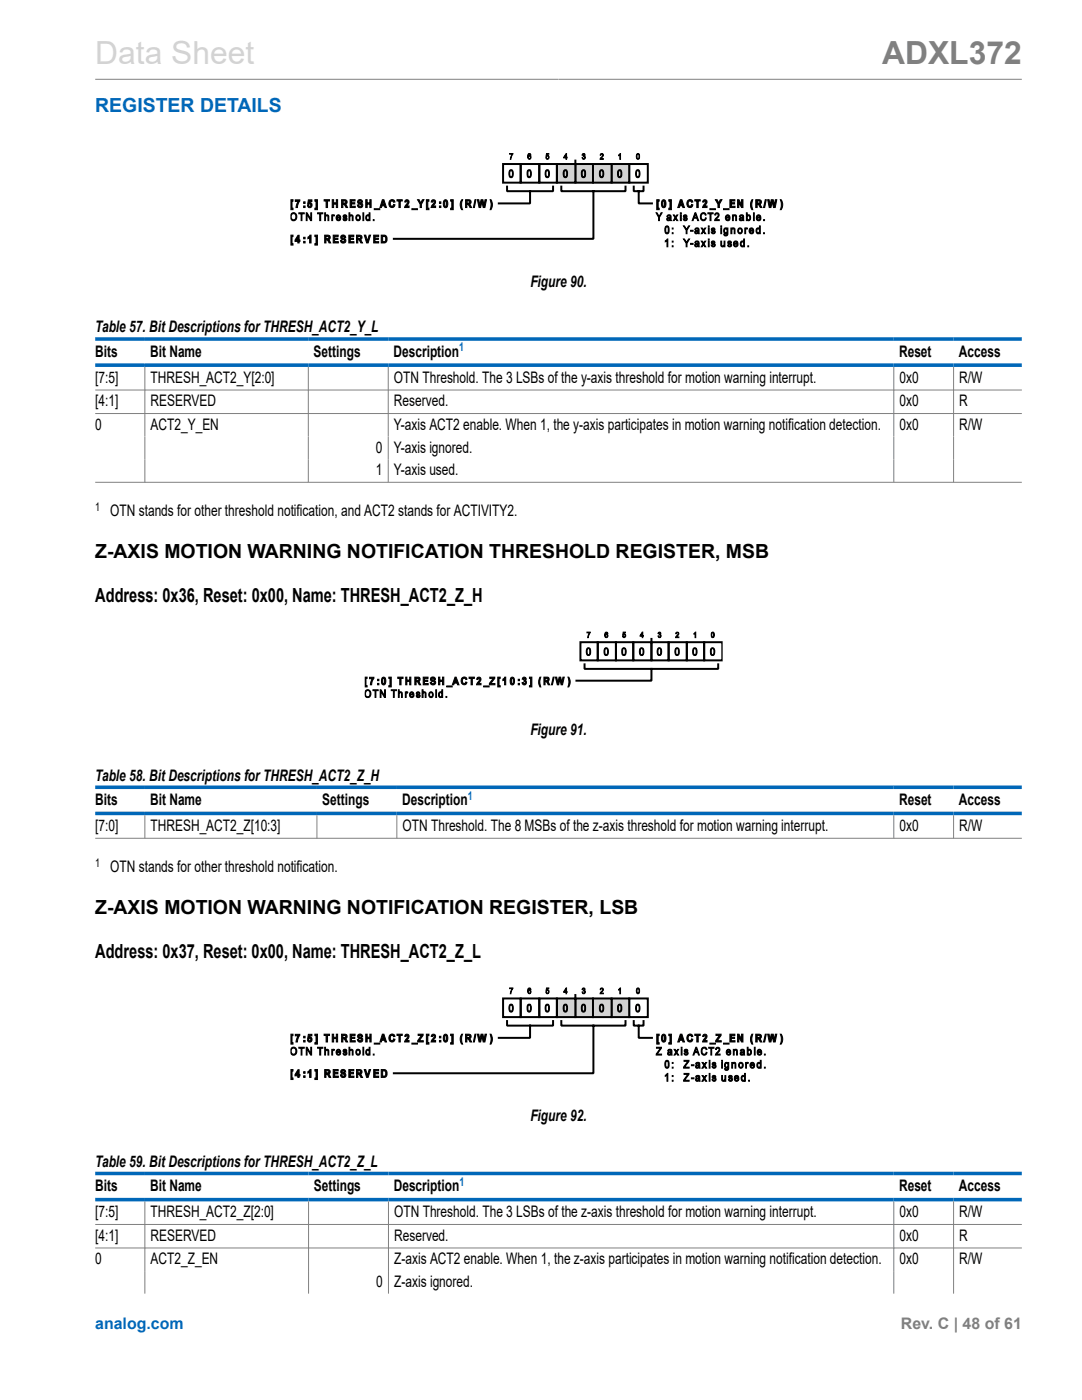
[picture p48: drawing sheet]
<svg xmlns="http://www.w3.org/2000/svg" width="216mm" height="279mm" viewBox="0 0 216 279" stroke-linecap="round" stroke-linejoin="round" font-family="sans-serif">
<defs><g id="words">
<text font-size="6.3" fill="#d3d3d3" x="19" y="12.7">Data Sheet</text>
<text font-size="6.3" fill="#808080" x="176" y="12.7">ADXL372</text>
<text font-size="3.9" fill="#0067b8" x="19" y="22.3">REGISTER DETAILS</text>
<g font-size="3.9">
<text x="19" y="111.3">Z-AXIS MOTION WARNING NOTIFICATION THRESHOLD REGISTER, MSB</text>
<text x="19" y="120.2">Address: 0x36, Reset: 0x00, Name: THRESH_ACT2_Z_H</text>
<text x="19" y="182.3">Z-AXIS MOTION WARNING NOTIFICATION REGISTER, LSB</text>
<text x="19" y="191.2">Address: 0x37, Reset: 0x00, Name: THRESH_ACT2_Z_L</text>
</g>
<g font-size="3.2">
<text x="105.8" y="57.2">Figure 90.</text>
<text x="19" y="66.3">Table 57. Bit Descriptions for THRESH_ACT2_Y_L</text>
<text x="19" y="71.2">Bits</text>
<text x="30" y="71.2">Bit Name</text>
<text x="62.6" y="71.2">Settings</text>
<text x="78.5" y="71.2">Description</text>
<text x="179.4" y="71.2">Reset</text>
<text x="191.3" y="71.2">Access</text>
<text x="19" y="76.4">[7:5]</text>
<text x="30.1" y="76.4">THRESH_ACT2_Y[2:0]</text>
<text x="78.6" y="76.4">OTN Threshold. The 3 LSBs of the y-axis threshold for motion warning interrupt.</text>
<text x="179.5" y="76.4">0x0</text>
<text x="191.4" y="76.4">R/W</text>
<text x="19" y="81.1">[4:1]</text>
<text x="30.1" y="81.1">RESERVED</text>
<text x="78.6" y="81.1">Reserved.</text>
<text x="179.5" y="81.1">0x0</text>
<text x="191.4" y="81.1">R</text>
<text x="19" y="85.8">0</text>
<text x="30.1" y="85.8">ACT2_Y_EN</text>
<text x="78.6" y="85.8">Y-axis ACT2 enable. When 1, the y-axis participates in motion warning notification detection.</text>
<text x="179.5" y="85.8">0x0</text>
<text x="191.4" y="85.8">R/W</text>
<text x="75" y="90.3">0</text>
<text x="75" y="94.8">1</text>
<text x="78.6" y="90.3">Y-axis ignored.</text>
<text x="78.6" y="94.8">Y-axis used.</text>
<text x="22" y="103">OTN stands for other threshold notification, and ACT2 stands for ACTIVITY2.</text>
<text x="105.8" y="146.7">Figure 91.</text>
<text x="19" y="155.8">Table 58. Bit Descriptions for THRESH_ACT2_Z_H</text>
<text x="19" y="160.6">Bits</text>
<text x="30" y="160.6">Bit Name</text>
<text x="64.3" y="160.6">Settings</text>
<text x="80.2" y="160.6">Description</text>
<text x="179.4" y="160.6">Reset</text>
<text x="191.3" y="160.6">Access</text>
<text x="19" y="165.9">[7:0]</text>
<text x="30.1" y="165.9">THRESH_ACT2_Z[10:3]</text>
<text x="80.3" y="165.9">OTN Threshold. The 8 MSBs of the z-axis threshold for motion warning interrupt.</text>
<text x="179.5" y="165.9">0x0</text>
<text x="191.4" y="165.9">R/W</text>
<text x="22" y="174">OTN stands for other threshold notification.</text>
<text x="105.8" y="223.7">Figure 92.</text>
<text x="19" y="232.8">Table 59. Bit Descriptions for THRESH_ACT2_Z_L</text>
<text x="19" y="237.7">Bits</text>
<text x="30" y="237.7">Bit Name</text>
<text x="62.6" y="237.7">Settings</text>
<text x="78.6" y="237.7">Description</text>
<text x="179.4" y="237.7">Reset</text>
<text x="191.3" y="237.7">Access</text>
<text x="19" y="242.9">[7:5]</text>
<text x="30.1" y="242.9">THRESH_ACT2_Z[2:0]</text>
<text x="78.7" y="242.9">OTN Threshold. The 3 LSBs of the z-axis threshold for motion warning interrupt.</text>
<text x="179.5" y="242.9">0x0</text>
<text x="191.4" y="242.9">R/W</text>
<text x="19" y="247.6">[4:1]</text>
<text x="30.1" y="247.6">RESERVED</text>
<text x="78.7" y="247.6">Reserved.</text>
<text x="179.5" y="247.6">0x0</text>
<text x="191.4" y="247.6">R</text>
<text x="19" y="252.3">0</text>
<text x="30.1" y="252.3">ACT2_Z_EN</text>
<text x="75" y="256.8">0</text>
<text x="78.7" y="252.3">Z-axis ACT2 enable. When 1, the z-axis participates in motion warning notification detection.</text>
<text x="78.7" y="256.8">Z-axis ignored.</text>
<text x="179.5" y="252.3">0x0</text>
<text x="191.4" y="252.3">R/W</text>
</g>
<text font-size="3.2" fill="#0067b8" x="19" y="265.3">analog.com</text>
<text font-size="3.2" fill="#808080" x="179.8" y="265.3">Rev. C | 48 of 61</text>
<g font-size="2.4" fill="#0067b8">
<text x="91.6" y="70.1">1</text>
<text x="93.3" y="159.6">1</text>
<text x="91.7" y="236.7">1</text>
</g>
<g font-size="2.4">
<text x="19" y="101.9">1</text>
<text x="19" y="172.9">1</text>
</g>
</g></defs>
<path d="M19 15.8h184.9" fill="none" stroke="#808080" stroke-width=".2"/>
<path d="M125.5 32.7h3.8v3.8h-3.8z" fill="none" stroke="#000" stroke-width=".4"/>
<path d="M122 32.7h3.5v3.8h-3.5z" fill="#d3d3d3"/>
<path d="M122 32.7h3.5v3.8h-3.5z" fill="none" stroke="#d3d3d3" stroke-width=".2"/>
<path d="M122 32.7h3.5v3.8h-3.5z" fill="none" stroke="#000" stroke-width=".4"/>
<path d="M118.3 32.7h3.7v3.8h-3.7z" fill="#d3d3d3"/>
<path d="M118.3 32.7h3.7v3.8h-3.7z" fill="none" stroke="#d3d3d3" stroke-width=".2"/>
<path d="M118.3 32.7h3.7v3.8h-3.7z" fill="none" stroke="#000" stroke-width=".4"/>
<path d="M114.8 32.7h3.5v3.8h-3.5z" fill="#d3d3d3"/>
<path d="M114.8 32.7h3.5v3.8h-3.5z" fill="none" stroke="#d3d3d3" stroke-width=".2"/>
<path d="M114.8 32.7h3.5v3.8h-3.5z" fill="none" stroke="#000" stroke-width=".4"/>
<path d="M111.1 32.7h3.7v3.8h-3.7z" fill="#d3d3d3"/>
<path d="M111.1 32.7h3.7v3.8h-3.7z" fill="none" stroke="#d3d3d3" stroke-width=".2"/>
<path d="M100.4 32.7h3.5v3.8h-3.5zM101.2 37.2v1h9.2v-1M103.9 32.7h3.7v3.8h-3.7zM105.8 38.2v2.4h-6.3M107.6 32.7h3.5v3.8h-3.5zM111.1 32.7h3.7v3.8h-3.7zM112 37.2v1h12.8v-1M114.8 32.1v.7M118.4 38.2v9.5h-39.8M126.5 37.2v1h1.9v-1M127.4 38.2v2.4h2.7" fill="none" stroke="#000" stroke-width=".4"/>
<g fill="#000">
<path d="M62.8 39.9h.5v1.9h-.5v-.2h.3v-1.5h-.3zM89.9 39.9h.5v1.9h-.5v-.2h.3v-1.5h-.3zM101.7 30.6h.6l-.4 1.2h-.1l.1-.3 .3-.7h-.5zM109.1 30.6h.4v.2h-.4v.3a.33 .33 0 0 1 .5 .2 .33 .33 0 0 1-.3 .4 .33 .33 0 0 1-.4-.2h.2a.22 .22 0 0 0 .3 .1 .22 .22 0 0 0 0-.3l-.1-.2-.4 .1zM116.3 30.7a.28 .28 0 0 1 .4 0 .28 .28 0 0 1-.1 .4 .33 .33 0 0 1 .1 .6 .33 .33 0 0 1-.6-.2l.2-.1a.2 .2 0 0 0 .2 .2 .2 .2 0 0 0 .2-.3 .2 .2 0 0 0-.3-.1v-.1a.17 .17 0 0 0 .2-.2 .17 .17 0 0 0-.2-.1 .17 .17 0 0 0-.1 .2l-.2-.1zM119.9 30.7a.38 .38 0 0 1 .5 .2 .38 .38 0 0 1-.3 .5l-.2 .3h.5v.1h-.7l.1-.3a.5 .5 0 0 0 .4-.7l-.4 .2zM123.7 30.6l.1 1.2h-.1v-.9l-.2 .2zM133.5 39.9h.5v1.9h-.5v-.2h.2v-1.5h-.2zM58 39.9h.5v.2h-.2v1.5h.2v.2h-.5zM58 46.9h.5v.3h-.2v1.4h.2v.3h-.5zM58.9 39.9h.9l-.5 1.5h-.2l.4-1.2h-.6zM59.6 42.5h1.1v.2h-.4v1.3h-.2v-1.3h-.5z"/>
<path d="M61.1 42.5h.2l.7 1.2v-1.2h.2v1.5h-.2l-.7-1.2v1.2h-.2zM61.5 39.9h.7v.3h-.4l-.1 .3a.46 .46 0 0 1 .6 .3 .46 .46 0 0 1-.4 .6 .46 .46 0 0 1-.5-.4h.2a.2 .2 0 0 0 .2 .2 .2 .2 0 0 0 .2-.3l-.1-.2-.5 .1zM61.8 46.9h.3v1.6h-.3v-1.1l-.4 .2v-.3zM62.8 46.9h.5v2h-.5v-.3h.3v-1.4h-.3zM63.4 42.5h1v.2h-.4v1.3h-.2v-1.3h-.4zM64.8 42.5h.2v.6l.3-.2 .3 .2v.9h-.2v-.7a.25 .25 0 0 0-.3-.2 .25 .25 0 0 0-.1 .3v.6h-.2zM64.7 39.9h1.1v.2h-.4v1.3h-.3v-1.3h-.4zM66.2 42.9h.1v.2l.4-.2v.2a.24 .24 0 0 0-.3 0 .24 .24 0 0 0 0 .3v.6h-.2zM66.3 39.9h.3v.6h.5v-.6h.3v1.5h-.3v-.7h-.5v.7h-.3zM66.5 46.9h1v.3h-.7v.3h.6v.3h-.6v.4h.7v.3h-1zM68.1 47l.4-.1a.49 .49 0 0 1 .5 .5h-.3a.2 .2 0 0 0-.2-.3 .21 .21 0 0 0-.1 .4 .55 .55 0 0 1 .6 .5 .55 .55 0 0 1-.5 .6 .55 .55 0 0 1-.6-.6l.3-.1a.25 .25 0 0 0 .3 .4 .25 .25 0 0 0 .2-.4 .57 .57 0 0 1-.6-.2 .57 .57 0 0 1 0-.7zM68.6 43l.1-.1a.37 .37 0 0 1 .5 .3h-.2a.19 .19 0 0 0-.2-.2 .19 .19 0 0 0-.2 .2l.1 .1a.4 .4 0 0 1 .5 .2 .4 .4 0 0 1-.3 .5 .4 .4 0 0 1-.5-.3h.2a.2 .2 0 0 0 .2 .2 .2 .2 0 0 0 .2-.3h-.1a.4 .4 0 0 1-.4-.2 .4 .4 0 0 1 .1-.4z"/>
<path d="M69.6 46.9h1v.3h-.7v.3h.6v.3h-.6v.4h.7v.3h-1zM69.6 42.5h.2v.6l.3-.2 .3 .2 .1 .9h-.2v-.7a.25 .25 0 0 0-.3-.2 .25 .25 0 0 0-.2 .3v.6h-.2zM69.9 39.9h1v.2h-.8v.4h.7v.2h-.7v.5h.8v.2h-1zM71.5 40l.3-.2a.49 .49 0 0 1 .6 .5h-.3a.21 .21 0 0 0-.2-.2 .21 .21 0 0 0-.2 .3 .56 .56 0 0 1 .7 .3 .56 .56 0 0 1-.4 .7l-.5-.1-.2-.4h.3a.25 .25 0 0 0 .2 .3 .25 .25 0 0 0 .3-.4 .57 .57 0 0 1-.6-.2 .57 .57 0 0 1 0-.6zM72.4 42.5h.2v1.5h-.2zM73 39.9h.3v.6h.5v-.6h.3v1.5h-.3v-.7h-.5v.7h-.3zM72.7 46.9h.3l.3 1.2 .4-1.2h.2l-.4 1.6h-.4zM74.5 43.8h.1v.2h-.1zM74.6 46.9h1v.3h-.8v.3h.7v.3h-.7v.4h.8v.3h-1zM74.7 41.6h1.1v.2h-1.1zM77.8 40.1a.59 .59 0 0 1 .6-.3 .59 .59 0 0 1 .4 .5l-.3 .1-.2-.3a.49 .49 0 0 0-.4 .5 .49 .49 0 0 0 .4 .5l.2-.3 .3 .1a.65 .65 0 0 1-.9 .5 .65 .65 0 0 1-.3-1zM79.2 39.9h1.1v.2h-.4v1.3h-.3v-1.3h-.4z"/>
<path d="M80.9 40a.52 .52 0 0 1 .7 .3 .52 .52 0 0 1-.4 .7l-.1 .1h.5v.3h-.9l.2-.4a.67 .67 0 0 0 .4-.9l-.3 .2h-.2zM82.2 41.6h1.1v.2h-1.1zM83.3 39.9h.3l.3 .6 .4-.6h.3l-.5 .9v.6h-.3v-.6zM85.1 39.9h.5v.2h-.2v1.5h.2v.2h-.5zM86.2 40a.53 .53 0 0 1 .7 .3 .53 .53 0 0 1-.4 .7l-.1 .1h.5v.3h-.9l.3-.5a.47 .47 0 0 0 .2-.8l-.2 .2h-.3zM92.1 39.9h.2l-.2 1 .2 .9-.3-.1-.2-.7 .1-.5zM94.8 39.9h.2l-.3 1.5h-.2zM95.3 39.9h.2l.2 1 .3-1h.4l.2 1.1 .2-1.1h.3l-.3 1.5h-.4l-.2-1.1-.3 1.1h-.3zM97.8 39.9l.3 .1 .1 .7-.2 1.1h-.2l.2-.9zM131 39.9h.5v.2h-.2v1.5h.2v.2h-.5zM130.9 42.5h.2l.4 .7 .4-.7h.2l-.5 .9v.6h-.2v-.6zM132.7 48.1l.6-.4v1.6h-.2v-1.3l-.4 .3z"/>
<path d="M134.4 42.9h.2l.2 .4 .2-.4h.2l-.3 .6 .3 .5h-.2l-.2-.4-.3 .4h-.2l.4-.5zM136.5 43l.1-.1a.34 .34 0 0 1 .5 .3l-.2-.1a.17 .17 0 0 0-.3-.1 .17 .17 0 0 0-.1 .2l.1 .1a.41 .41 0 0 1 .5 .2 .41 .41 0 0 1-.3 .6 .41 .41 0 0 1-.5-.4h.2a.2 .2 0 0 0 .2 .2 .2 .2 0 0 0 .2-.3h-.1a.4 .4 0 0 1-.4-.2 .4 .4 0 0 1 .1-.4zM136.4 47.7h.2l.4 .7 .4-.7h.2l-.5 .9v.7h-.2v-.7zM136.4 45.1h.2l.4 .7 .4-.7h.2l-.5 .9v.6h-.2v-.6zM137.8 48.6h.5v.2h-.5zM137.8 46h.5v.2h-.5zM137.2 40.1a.56 .56 0 0 1 .6-.3 .56 .56 0 0 1 .4 .5l-.2 .1-.2-.3a.49 .49 0 0 0-.5 .5 .49 .49 0 0 0 .5 .5l.2-.3 .2 .1a.64 .64 0 0 1-.8 .5 .64 .64 0 0 1-.3-1zM138.6 39.9h1.1v.2h-.4v1.3h-.3v-1.3h-.4zM139.9 48.1h.2l.3 .4 .2-.4h.2l-.3 .6 .3 .6h-.2l-.2-.5-.3 .5h-.2l.4-.6zM139.9 45.5h.2l.3 .4 .2-.4h.2l-.3 .6 .3 .5h-.2l-.2-.4-.3 .4h-.2l.4-.5zM139.9 42.7l.3-.2h.4l.3 .4-.2 .1a.48 .48 0 0 0-.6-.3 .48 .48 0 0 0-.2 .7 .42 .42 0 0 0 .4 .5 .42 .42 0 0 0 .5-.4h.1a.62 .62 0 0 1-.7 .5 .62 .62 0 0 1-.5-.8zM140.4 40a.52 .52 0 0 1 .7 .3 .52 .52 0 0 1-.4 .7l-.1 .1h.5v.3h-.9l.1-.4a.66 .66 0 0 0 .4-.9l-.2 .2h-.3z"/>
<path d="M141.6 41.6h1.2v.2h-1.2zM141.2 42.5h1.1v.2h-.4v1.3h-.2v-1.3h-.5zM142 48.1h.2a.37 .37 0 0 1 .5 .3l-.3-.1-.3 .1a.53 .53 0 0 1 .5 .3 .53 .53 0 0 1 0 .5h-.6l-.1-.3h.2a.21 .21 0 0 0 .2 .2 .21 .21 0 0 0 .2-.3h-.1a.41 .41 0 0 1-.4-.2 .41 .41 0 0 1 0-.5zM142 45.6l.2-.1a.34 .34 0 0 1 .5 .3l-.3-.1-.3 .1a.53 .53 0 0 1 .5 .3 .53 .53 0 0 1 0 .5h-.6l-.1-.3h.2a.21 .21 0 0 0 .2 .2 .21 .21 0 0 0 .2-.3h-.1a.4 .4 0 0 1-.4-.2 .4 .4 0 0 1 0-.4zM142.8 39.9h.3l.3 .6 .3-.6h.4l-.6 .9v.6h-.2v-.6zM142.8 42.6a.52 .52 0 0 1 .7 .3 .52 .52 0 0 1-.4 .6l-.3 .3h.7v.2h-.9l.2-.4a.61 .61 0 0 0 .4-.9l-.6 .2zM144.4 41.6h1.1v.2h-1.1zM143.8 48.1h.2v.6a.27 .27 0 0 0 .3 .4 .27 .27 0 0 0 .2-.4v-.6h.2v1.2h-.2v-.2l-.2 .1a.35 .35 0 0 1-.4 0 .35 .35 0 0 1-.1-.4zM145.3 48.2l.1-.1a.4 .4 0 0 1 .6 .3l-.5-.1v.2a.41 .41 0 0 1 .5 .3 .41 .41 0 0 1-.3 .5 .41 .41 0 0 1-.5-.4h.2a.22 .22 0 0 0 .2 .2 .22 .22 0 0 0 .2-.2l-.1-.1a.41 .41 0 0 1-.4-.2 .41 .41 0 0 1 0-.4zM145.6 39.9h1v.2h-.7v.4h.7v.2h-.7v.5h.8v.2h-1.1zM145.8 45.5h.2v.1a.34 .34 0 0 1 .5-.1 .34 .34 0 0 1 .2 .4v.7h-.2v-.6a.23 .23 0 0 0-.2-.3 .23 .23 0 0 0-.3 .2v.7h-.2zM146.2 42.9h.1v.2l.2-.2a.35 .35 0 0 1 .4 0 .35 .35 0 0 1 .1 .4v.7h-.2v-.7a.24 .24 0 0 0-.2-.2 .24 .24 0 0 0-.3 .2v.7h-.1z"/>
<path d="M147.2 39.9h.3l.5 1v-1h.2v1.5h-.2l-.6-.9v.9h-.2zM148.6 45.5h.2v.2l.3-.2v.2a.24 .24 0 0 0-.3 .1 .24 .24 0 0 0 0 .2v.6h-.2zM149.2 49.1h.2v.2h-.2zM150 39.9h.2l-.2 1 .2 .9-.2-.1-.2-.7v-.5zM150.3 42.5h.2v1.5h-.2zM152.4 43.8h.2v.2h-.2zM152.4 46.4h.1v.2h-.1zM152.7 39.9h.2l-.3 1.5h-.2zM153.2 39.9h.3l.2 1 .2-1h.4l.2 1.1 .2-1.1h.3l-.3 1.5h-.4l-.2-1.1-.3 1.1h-.3zM155.7 39.9l.3 .1 .2 .7-.1 .6-.2 .5h-.2l.2-.7z"/>
<path d="M88.6 40a.43 .43 0 0 1 .5-.1 .43 .43 0 0 1 .2 .5v.5a.44 .44 0 0 1-.4 .5 .44 .44 0 0 1-.4-.5zM88.8 40.1v.2a.62 .62 0 0 0 .1 .9l.1-.1a.74 .74 0 0 0-.1-1z"/>
<path d="M101.7 34a.51 .51 0 0 1 .7 .1 .51 .51 0 0 1 0 .6 .51 .51 0 0 1-.1 .6 .51 .51 0 0 1-.6 0 1.41 1.41 0 0 1 0-1.3zM101.8 34.2a.71 .71 0 0 0 .3 1 .69 .69 0 0 0-.2-1.1z"/>
<path d="M105.3 34a.51 .51 0 0 1 .7 0 .51 .51 0 0 1 0 .7 .51 .51 0 0 1-.1 .6 .51 .51 0 0 1-.6 0 1.59 1.59 0 0 1 0-1.3zM105.4 34.2a.95 .95 0 0 0 .2 1.1 .82 .82 0 0 0 0-1.2z"/>
<path d="M105.4 30.7h.4l.1 .2h-.1a.17 .17 0 0 0-.2-.1 .17 .17 0 0 0-.1 .1l-.1 .3a.33 .33 0 0 1 .5 .1 .33 .33 0 0 1-.2 .5 .33 .33 0 0 1-.4-.4zM105.4 31.4a.25 .25 0 0 0 .5 0 .25 .25 0 0 0-.5 0z"/>
<path d="M109 34a.51 .51 0 0 1 .6 .1 .51 .51 0 0 1 .1 .6 .51 .51 0 0 1-.2 .6 .51 .51 0 0 1-.6 0 1.41 1.41 0 0 1 .1-1.3zM109 34.2a.71 .71 0 0 0 .3 1l.1-.1a.88 .88 0 0 0-.2-1z"/>
<path d="M112.6 34a.51 .51 0 0 1 .6 0 .51 .51 0 0 1 0 .7 .51 .51 0 0 1-.1 .6 .51 .51 0 0 1-.6 0 1.41 1.41 0 0 1 .1-1.3zM112.6 34.2a.93 .93 0 0 0 .2 1.1 .82 .82 0 0 0 0-1.2z"/>
<path d="M113 30.6l.1 .8h.1l-.1 .4h-.2v-.3h-.4zM112.9 30.9l-.3 .5h.3z"/>
<path d="M116.2 34a.5 .5 0 0 1 .6 .1 .5 .5 0 0 1 0 .6 .5 .5 0 0 1-.1 .6 .5 .5 0 0 1-.6 0 1.46 1.46 0 0 1 .1-1.3zM116.3 34.1a.96 .96 0 0 0 .1 1.2 .82 .82 0 0 0 0-1.2z"/>
<path d="M119.8 34a.51 .51 0 0 1 .6 .1 .51 .51 0 0 1 .1 .6 .51 .51 0 0 1-.1 .6 .51 .51 0 0 1-.7 0 1.41 1.41 0 0 1 .1-1.3zM119.9 34.2a.71 .71 0 0 0 .2 1 .69 .69 0 0 0-.2-1.1z"/>
<path d="M123.4 34a.5 .5 0 0 1 .6 .1 .5 .5 0 0 1 .1 .6 .51 .51 0 0 1-.4 .8 .51 .51 0 0 1-.5-.8zM123.5 34.1v.1a.9 .9 0 0 0 .2 1.1 .82 .82 0 0 0 0-1.2z"/>
<path d="M127 34a.51 .51 0 0 1 .6 .1 .51 .51 0 0 1 .1 .6 .51 .51 0 0 1-.1 .6 .51 .51 0 0 1-.6 0 1.41 1.41 0 0 1 0-1.3zM127.1 34.2a.71 .71 0 0 0 .3 1 .69 .69 0 0 0-.2-1.1z"/>
<path d="M127.1 30.7a.37 .37 0 0 1 .5 .1 .37 .37 0 0 1 0 .4 .39 .39 0 0 1-.3 .6 .39 .39 0 0 1-.3-.6zM127.2 30.8a.49 .49 0 0 0 .2 .8 .48 .48 0 0 0 .2-.4 .48 .48 0 0 0-.4-.4z"/>
<path d="M132.1 40a.43 .43 0 0 1 .5-.1 .43 .43 0 0 1 .3 .5v.5a.44 .44 0 0 1-.5 .5 .44 .44 0 0 1-.4-.5zM132.4 40.1l-.1 .2a.62 .62 0 0 0 .2 .9l.1-.1a.74 .74 0 0 0-.2-1z"/>
<path d="M58.1 42.7a.74 .74 0 0 1 1.1 .1 .74 .74 0 0 1-.2 1 .74 .74 0 0 1-1-.1 .74 .74 0 0 1 .1-1zM58.2 42.8a.55 .55 0 0 0 0 .8 .55 .55 0 0 0 .8 0 .55 .55 0 0 0 0-.8 .55 .55 0 0 0-.8 0z"/>
<path d="M59.5 47h.2v.9h.2l-.2 .6h-.3v-.3h-.5v-.3zM59.4 47.4l-.3 .5h.3z"/>
<path d="M60.6 40.3h.3v.3h-.3zM60.6 41.1h.3v.3h-.3z"/>
<path d="M60.6 47.4h.3v.3h-.3zM60.6 48.2h.3v.3h-.3z"/>
<path d="M64.8 46.9h.6a.45 .45 0 0 1 .5 .4 .45 .45 0 0 1-.4 .5l.5 .7h-.3l-.4-.6-.2-.1-.1 .7h-.2zM65 47.2v.4l.6-.1v-.3z"/>
<path d="M67.2 43a.48 .48 0 0 1 .6 0 .48 .48 0 0 1 .2 .5h-.8a.3 .3 0 0 0 .2 .3 .3 .3 0 0 0 .4-.1h.2a.53 .53 0 0 1-.9 .2 .53 .53 0 0 1 .1-.9zM67.3 43.1l-.1 .2h.6l-.2-.2z"/>
<path d="M68.2 39.9h.5a.45 .45 0 0 1 .6 .3 .45 .45 0 0 1-.4 .5l.5 .7h-.4l-.3-.5-.2-.1-.1 .6h-.2zM68.4 40.1v.4h.5v-.4z"/>
<path d="M71.1 43a.55 .55 0 0 1 .8 .4 .55 .55 0 0 1-.6 .6l-.3-.4zM71.2 43.2v.4l.1 .2a.36 .36 0 0 0 .4-.4 .36 .36 0 0 0-.5-.2z"/>
<path d="M71.1 46.9h.6a.45 .45 0 0 1 .5 .4 .45 .45 0 0 1-.3 .5l.4 .7h-.3l-.3-.6-.3-.1v.7h-.3zM71.4 47.2v.4l.5-.1v-.3z"/>
<path d="M73.1 43l.3-.1 .3 .2v-.6h.1v1.5h-.1v-.1a.47 .47 0 0 1-.7-.1 .47 .47 0 0 1 0-.6zM73.2 43.2a.37 .37 0 0 0-.1 .4 .37 .37 0 0 0 .5 .2v-.6z"/>
<path d="M76.1 46.9h.5a.8 .8 0 0 1 .6 .8 .8 .8 0 0 1-.6 .8h-.5zM76.4 47.2v1a.53 .53 0 0 0 .6-.5 .53 .53 0 0 0-.6-.5z"/>
<path d="M76.3 39.9h.3l.5 1.5h-.3l-.1-.3h-.5l-.1 .3h-.3zM76.5 40.2l-.2 .6h.3z"/>
<path d="M87.7 40.3h.3v.3h-.3zM87.7 41.1h.3v.3h-.3z"/>
<path d="M92.9 39.9h.6a.45 .45 0 0 1 .5 .3 .45 .45 0 0 1-.3 .5l.4 .7h-.3l-.4-.5-.2-.1v.6h-.3zM93.2 40.1v.4h.5l-.1-.4z"/>
<path d="M132.9 45.2a.5 .5 0 0 1 .6 .1 .5 .5 0 0 1 0 .6 .49 .49 0 0 1-.1 .6 .49 .49 0 0 1-.6 0 1.37 1.37 0 0 1 .1-1.3zM132.9 45.4a.89 .89 0 0 0 .2 1.1 .82 .82 0 0 0 0-1.2z"/>
<path d="M133.1 43l.2-.1a.46 .46 0 0 1 .5 .1 .46 .46 0 0 1 .1 .5l.1 .5h-.2l-.1-.1a.38 .38 0 0 1-.5 .1 .38 .38 0 0 1-.1-.5 .38 .38 0 0 1 .5-.1l.1-.1a.26 .26 0 0 0-.2-.2 .26 .26 0 0 0-.3 .1h-.1zM133.2 43.7a.28 .28 0 0 0 .3 .1 .28 .28 0 0 0 .2-.3z"/>
<path d="M134.1 48.1h.2v.2h-.2zM134.1 49.1h.2v.2h-.2z"/>
<path d="M134.1 45.5h.2v.2h-.2zM134.1 46.4h.2v.2h-.2z"/>
<path d="M135.8 42.5h.1v.2h-.1zM135.8 42.9h.1v1.1h-.1z"/>
<path d="M135.8 39.9h.3l.5 1.5h-.3l-.1-.3h-.6v.3h-.4zM135.9 40.2l-.2 .6h.4z"/>
<path d="M138.7 42.5h.1l.6 1.5h-.2l-.2-.5h-.6l-.1 .5h-.2zM138.8 42.7l-.3 .6h.5z"/>
<path d="M138.8 48.2l.2-.1a.38 .38 0 0 1 .5 .4v.8l-.2-.2a.39 .39 0 0 1-.5 .1 .39 .39 0 0 1-.1-.5 .39 .39 0 0 1 .5-.1l.1-.1a.24 .24 0 0 0-.2-.2 .24 .24 0 0 0-.3 .2l-.2-.1zM138.8 48.9a.28 .28 0 0 0 .3 .2 .28 .28 0 0 0 .2-.4z"/>
<path d="M138.8 45.6l.1-.1a.46 .46 0 0 1 .5 .1 .46 .46 0 0 1 .1 .5v.5l-.2-.1a.38 .38 0 0 1-.5 .1 .38 .38 0 0 1-.1-.5 .38 .38 0 0 1 .5-.1l.1-.1a.24 .24 0 0 0-.2-.2 .24 .24 0 0 0-.3 .1h-.2zM138.8 46.2v.1a.28 .28 0 0 0 .3 .1 .28 .28 0 0 0 .2-.3z"/>
<path d="M141.3 47.7h.2v.2h-.2zM141.3 48.1h.2v1.2h-.2z"/>
<path d="M141.3 45.1h.2v.2h-.2zM141.3 45.5h.2v1.1h-.2z"/>
<path d="M143.8 45.1h.2v.2h-.2zM143.8 45.5h.2v1.1h-.2z"/>
<path d="M144.6 45.5h.2l.3 .1v-.1h.1v1a.43 .43 0 0 1-.2 .6 .43 .43 0 0 1-.6-.4l.2 .1a.27 .27 0 0 0 .4 .1 .27 .27 0 0 0 .1-.4 .54 .54 0 0 1-.7-.3 .54 .54 0 0 1 .2-.7zM144.7 45.8l-.1 .2 .1 .4a.33 .33 0 0 0 .4-.4 .33 .33 0 0 0-.4-.2z"/>
<path d="M144.9 43a.48 .48 0 0 1 .6 0 .48 .48 0 0 1 .2 .5h-.8a.3 .3 0 0 0 .2 .3 .3 .3 0 0 0 .4-.1h.1a.53 .53 0 0 1-.8 .2 .53 .53 0 0 1 .1-.9zM145 43.1l-.1 .2h.6l-.2-.2z"/>
<path d="M146.5 48.2a.48 .48 0 0 1 .6 0 .48 .48 0 0 1 .2 .5h-.8a.3 .3 0 0 0 .2 .4 .3 .3 0 0 0 .4-.2h.2a.5 .5 0 0 1-.7 .3 .5 .5 0 0 1-.2-.7zM146.6 48.3l-.1 .2h.6l-.2-.2z"/>
<path d="M147.4 45.6a.55 .55 0 0 1 .7 .4 .55 .55 0 0 1-.6 .6l-.3-.3zM147.5 45.8a.37 .37 0 0 0-.1 .5 .37 .37 0 0 0 .5 .1 .37 .37 0 0 0 .1-.6 .37 .37 0 0 0-.5 0z"/>
<path d="M147.6 43l.2-.1a.46 .46 0 0 1 .5 .1 .46 .46 0 0 1 .1 .5v.5l-.2-.1a.38 .38 0 0 1-.5 .1 .38 .38 0 0 1-.1-.5 .38 .38 0 0 1 .5-.1l.1-.1a.26 .26 0 0 0-.2-.2 .26 .26 0 0 0-.3 .1h-.2zM147.7 43.6v.1a.28 .28 0 0 0 .3 .1 .28 .28 0 0 0 .2-.3z"/>
<path d="M147.9 48.1h.3l.2 .2v-.6h.2v1.6h-.2v-.2a.43 .43 0 0 1-.6 0 .43 .43 0 0 1-.1-.6zM148 48.3a.36 .36 0 0 0-.1 .5 .36 .36 0 0 0 .4 .2v-.6z"/>
<path d="M148.9 42.5h.2v.6a.48 .48 0 0 1 .7 0 .48 .48 0 0 1-.1 .7l-.2 .2h-.3l-.1-.1v.1h-.2zM149.2 43.2l-.1 .3 .1 .3a.34 .34 0 0 0 .4-.3 .34 .34 0 0 0-.4-.3z"/>
<path d="M149.6 45.6a.49 .49 0 0 1 .6 0 .49 .49 0 0 1 .2 .5h-.7a.3 .3 0 0 0 .2 .4 .3 .3 0 0 0 .3-.2h.2a.53 .53 0 0 1-.8 .2 .53 .53 0 0 1 0-.9zM149.8 45.7l-.1 .2h.5l-.1-.2z"/>
<path d="M150.8 39.9h.6a.45 .45 0 0 1 .5 .3 .45 .45 0 0 1-.3 .5l.4 .7h-.3l-.3-.5-.3-.1v.6h-.3zM151.1 40.1v.4h.4l.1-.1-.1-.3z"/>
<path d="M151.1 45.5h.2l.2 .2v-.6h.2v1.5h-.2v-.2a.43 .43 0 0 1-.6 .1 .43 .43 0 0 1 0-.6zM151.1 45.8l.1 .6a.35 .35 0 0 0 .3-.3 .35 .35 0 0 0-.4-.3z"/>
<path d="M151 43a.48 .48 0 0 1 .6 0 .48 .48 0 0 1 .2 .5h-.7a.3 .3 0 0 0 .2 .3 .3 .3 0 0 0 .4-.1h.1a.5 .5 0 0 1-.7 .3 .5 .5 0 0 1-.2-.7zM151.2 43.1l-.1 .2h.6l-.2-.2z"/>
</g>
<g fill="none" stroke="#000" stroke-width=".2">
<path d="M58 39.9h.5v.2h-.2v1.5h.2v.2h-.5zM58.9 39.9h.9l-.5 1.5h-.2l.4-1.2h-.6zM61.5 39.9h.7v.3h-.4l-.1 .3a.46 .46 0 0 1 .6 .3 .46 .46 0 0 1-.4 .6 .46 .46 0 0 1-.5-.4h.2a.2 .2 0 0 0 .2 .2 .2 .2 0 0 0 .2-.3l-.1-.2-.5 .1zM62.8 39.9h.5v1.9h-.5v-.2h.3v-1.5h-.3zM64.7 39.9h1.1v.2h-.4v1.3h-.3v-1.3h-.4zM66.3 39.9h.3v.6h.5v-.6h.3v1.5h-.3v-.7h-.5v.7h-.3zM68.2 39.9h.5a.45 .45 0 0 1 .6 .3 .45 .45 0 0 1-.4 .5l.5 .7h-.4l-.3-.5-.2-.1-.1 .6h-.2zM69.9 39.9h1v.2h-.8v.4h.7v.2h-.7v.5h.8v.2h-1zM71.5 40l.3-.2a.49 .49 0 0 1 .6 .5h-.3a.21 .21 0 0 0-.2-.2 .21 .21 0 0 0-.2 .3 .56 .56 0 0 1 .7 .3 .56 .56 0 0 1-.4 .7l-.5-.1-.2-.4h.3a.25 .25 0 0 0 .2 .3 .25 .25 0 0 0 .3-.4 .57 .57 0 0 1-.6-.2 .57 .57 0 0 1 0-.6zM73 39.9h.3v.6h.5v-.6h.3v1.5h-.3v-.7h-.5v.7h-.3zM76.3 39.9h.3l.5 1.5h-.3l-.1-.3h-.5l-.1 .3h-.3zM79.2 39.9h1.1v.2h-.4v1.3h-.3v-1.3h-.4z"/>
<path d="M80.9 40a.52 .52 0 0 1 .7 .3 .52 .52 0 0 1-.4 .7l-.1 .1h.5v.3h-.9l.2-.4a.67 .67 0 0 0 .4-.9l-.3 .2h-.2zM83.3 39.9h.3l.3 .6 .4-.6h.3l-.5 .9v.6h-.3v-.6zM85.1 39.9h.5v.2h-.2v1.5h.2v.2h-.5zM86.2 40a.53 .53 0 0 1 .7 .3 .53 .53 0 0 1-.4 .7l-.1 .1h.5v.3h-.9l.3-.5a.47 .47 0 0 0 .2-.8l-.2 .2h-.3zM89.9 39.9h.5v1.9h-.5v-.2h.3v-1.5h-.3zM92.1 39.9h.2l-.2 1 .2 .9-.3-.1-.2-.7 .1-.5zM92.9 39.9h.6a.45 .45 0 0 1 .5 .3 .45 .45 0 0 1-.3 .5l.4 .7h-.3l-.4-.5-.2-.1v.6h-.3zM94.8 39.9h.2l-.3 1.5h-.2zM95.3 39.9h.2l.2 1 .3-1h.4l.2 1.1 .2-1.1h.3l-.3 1.5h-.4l-.2-1.1-.3 1.1h-.3zM97.8 39.9l.3 .1 .1 .7-.2 1.1h-.2l.2-.9zM101.7 30.6h.6l-.4 1.2h-.1l.1-.3 .3-.7h-.5zM101.7 34a.51 .51 0 0 1 .7 .1 .51 .51 0 0 1 0 .6 .51 .51 0 0 1-.1 .6 .51 .51 0 0 1-.6 0 1.41 1.41 0 0 1 0-1.3z"/>
<path d="M101.8 34.2l.1-.1a.67 .67 0 0 1 .1 1.2 .85 .85 0 0 1-.2-1.1zM105.3 34a.51 .51 0 0 1 .7 0 .51 .51 0 0 1 0 .7 .51 .51 0 0 1-.1 .6 .51 .51 0 0 1-.6 0 1.59 1.59 0 0 1 0-1.3zM105.4 34.2l.2-.1a.82 .82 0 0 1 0 1.2 .95 .95 0 0 1-.2-1.1zM105.4 30.7h.4l.1 .2h-.1a.17 .17 0 0 0-.2-.1 .17 .17 0 0 0-.1 .1l-.1 .3a.33 .33 0 0 1 .5 .1 .33 .33 0 0 1-.2 .5 .33 .33 0 0 1-.4-.4zM109 34a.51 .51 0 0 1 .6 .1 .51 .51 0 0 1 .1 .6 .51 .51 0 0 1-.2 .6 .51 .51 0 0 1-.6 0 1.41 1.41 0 0 1 .1-1.3zM109 34.2l.2-.1a.82 .82 0 0 1 0 1.2 .9 .9 0 0 1-.2-1.1zM109.1 30.6h.4v.2h-.4v.3a.33 .33 0 0 1 .5 .2 .33 .33 0 0 1-.3 .4 .33 .33 0 0 1-.4-.2h.2a.22 .22 0 0 0 .3 .1 .22 .22 0 0 0 0-.3l-.1-.2-.4 .1zM112.6 34a.51 .51 0 0 1 .6 0 .51 .51 0 0 1 0 .7 .51 .51 0 0 1-.1 .6 .51 .51 0 0 1-.6 0 1.41 1.41 0 0 1 .1-1.3zM112.6 34.2l.1-.1a.58 .58 0 0 1 .3 .9l-.2 .3a.93 .93 0 0 1-.2-1.1zM112.9 30.9v.5h-.3zM113 30.6l.1 .8h.1l-.1 .4h-.2v-.3h-.4zM116.2 34a.5 .5 0 0 1 .6 .1 .5 .5 0 0 1 0 .6 .5 .5 0 0 1-.1 .6 .5 .5 0 0 1-.6 0 1.46 1.46 0 0 1 .1-1.3z"/>
<path d="M116.3 30.7a.28 .28 0 0 1 .4 0 .28 .28 0 0 1-.1 .4 .33 .33 0 0 1 .1 .6 .33 .33 0 0 1-.6-.2l.2-.1a.2 .2 0 0 0 .2 .2 .2 .2 0 0 0 .2-.3 .2 .2 0 0 0-.3-.1v-.1a.17 .17 0 0 0 .2-.2 .17 .17 0 0 0-.2-.1 .17 .17 0 0 0-.1 .2l-.2-.1zM116.3 34.1h.1a.82 .82 0 0 1 0 1.2 .87 .87 0 0 1-.1-1.2zM119.8 34a.51 .51 0 0 1 .6 .1 .51 .51 0 0 1 .1 .6 .51 .51 0 0 1-.1 .6 .51 .51 0 0 1-.7 0 1.41 1.41 0 0 1 .1-1.3zM119.9 30.7a.38 .38 0 0 1 .5 .2 .38 .38 0 0 1-.3 .5l-.2 .3h.5v.1h-.7l.1-.3a.5 .5 0 0 0 .4-.7l-.4 .2zM119.9 34.2v-.1a.67 .67 0 0 1 .2 1.2 .85 .85 0 0 1-.2-1.1zM123.4 34a.5 .5 0 0 1 .6 .1 .5 .5 0 0 1 .1 .6 .51 .51 0 0 1-.4 .8 .51 .51 0 0 1-.5-.8zM123.5 34.1h.2a.82 .82 0 0 1 0 1.2 .87 .87 0 0 1-.2-1.2zM123.7 30.6l.1 1.2h-.1v-.9l-.2 .2zM127 34a.51 .51 0 0 1 .6 .1 .51 .51 0 0 1 .1 .6 .51 .51 0 0 1-.1 .6 .51 .51 0 0 1-.6 0 1.41 1.41 0 0 1 0-1.3zM127.1 34.2l.1-.1a.65 .65 0 0 1 .4 .5 .65 .65 0 0 1-.4 .7 .9 .9 0 0 1-.1-1.1zM127.1 30.7a.37 .37 0 0 1 .5 .1 .37 .37 0 0 1 0 .4 .39 .39 0 0 1-.3 .6 .39 .39 0 0 1-.3-.6zM127.2 30.8a.45 .45 0 0 1 .3 .4 .45 .45 0 0 1-.3 .4l-.1-.4z"/>
<path d="M131 39.9h.5v.2h-.2v1.5h.2v.2h-.5zM133.5 39.9h.5v1.9h-.5v-.2h.2v-1.5h-.2zM135.8 39.9h.3l.5 1.5h-.3l-.1-.3h-.6v.3h-.4zM138.6 39.9h1.1v.2h-.4v1.3h-.3v-1.3h-.4zM140.4 40a.52 .52 0 0 1 .7 .3 .52 .52 0 0 1-.4 .7l-.1 .1h.5v.3h-.9l.1-.4a.66 .66 0 0 0 .4-.9l-.2 .2h-.3zM142.8 39.9h.3l.3 .6 .3-.6h.4l-.6 .9v.6h-.2v-.6zM145.6 39.9h1v.2h-.7v.4h.7v.2h-.7v.5h.8v.2h-1.1zM147.2 39.9h.3l.5 1v-1h.2v1.5h-.2l-.6-.9v.9h-.2zM150 39.9h.2l-.2 1 .2 .9-.2-.1-.2-.7v-.5zM150.8 39.9h.6a.45 .45 0 0 1 .5 .3 .45 .45 0 0 1-.3 .5l.4 .7h-.3l-.3-.5-.3-.1v.6h-.3zM152.7 39.9h.2l-.3 1.5h-.2zM153.2 39.9h.3l.2 1 .2-1h.4l.2 1.1 .2-1.1h.3l-.3 1.5h-.4l-.2-1.1-.3 1.1h-.3z"/>
<path d="M155.7 39.9l.3 .1 .2 .7-.1 .6-.2 .5h-.2l.2-.7zM58 46.9h.5v.3h-.2v1.4h.2v.3h-.5zM58.1 42.7a.74 .74 0 0 1 1.1 .1 .74 .74 0 0 1-.2 1 .74 .74 0 0 1-1-.1 .74 .74 0 0 1 .1-1zM58.2 42.8a.56 .56 0 0 1 .9 .4 .56 .56 0 0 1-.7 .6l-.3-.4zM59.4 47.4v.5h-.3zM59.5 47h.2v.9h.2l-.2 .6h-.3v-.3h-.5v-.3zM59.6 42.5h1.1v.2h-.4v1.3h-.2v-1.3h-.5zM60.6 40.3h.3v.3h-.3zM60.6 41.1h.3v.3h-.3zM60.6 47.4h.3v.3h-.3zM60.6 48.2h.3v.3h-.3zM61.1 42.5h.2l.7 1.2v-1.2h.2v1.5h-.2l-.7-1.2v1.2h-.2z"/>
<path d="M61.8 46.9h.3v1.6h-.3v-1.1l-.4 .2v-.3zM62.8 46.9h.5v2h-.5v-.3h.3v-1.4h-.3zM63.4 42.5h1v.2h-.4v1.3h-.2v-1.3h-.4zM64.8 42.5h.2v.6l.3-.2 .3 .2v.9h-.2v-.7a.25 .25 0 0 0-.3-.2 .25 .25 0 0 0-.1 .3v.6h-.2zM64.8 46.9h.6a.45 .45 0 0 1 .5 .4 .45 .45 0 0 1-.4 .5l.5 .7h-.3l-.4-.6-.2-.1-.1 .7h-.2zM65 47.2h.6v.3l-.6 .1zM66.2 42.9h.1v.2l.4-.2v.2a.24 .24 0 0 0-.3 0 .24 .24 0 0 0 0 .3v.6h-.2zM66.5 46.9h1v.3h-.7v.3h.6v.3h-.6v.4h.7v.3h-1zM67.2 43a.48 .48 0 0 1 .6 0 .48 .48 0 0 1 .2 .5h-.8a.3 .3 0 0 0 .2 .3 .3 .3 0 0 0 .4-.1h.2a.53 .53 0 0 1-.9 .2 .53 .53 0 0 1 .1-.9zM67.3 43.1h.3l.2 .2h-.6zM68.1 47l.4-.1a.49 .49 0 0 1 .5 .5h-.3a.2 .2 0 0 0-.2-.3 .21 .21 0 0 0-.1 .4 .55 .55 0 0 1 .6 .5 .55 .55 0 0 1-.5 .6 .55 .55 0 0 1-.6-.6l.3-.1a.25 .25 0 0 0 .3 .4 .25 .25 0 0 0 .2-.4 .57 .57 0 0 1-.6-.2 .57 .57 0 0 1 0-.7zM68.4 40.1h.5v.4h-.5z"/>
<path d="M68.6 43l.1-.1a.37 .37 0 0 1 .5 .3h-.2a.19 .19 0 0 0-.2-.2 .19 .19 0 0 0-.2 .2l.1 .1a.4 .4 0 0 1 .5 .2 .4 .4 0 0 1-.3 .5 .4 .4 0 0 1-.5-.3h.2a.2 .2 0 0 0 .2 .2 .2 .2 0 0 0 .2-.3h-.1a.4 .4 0 0 1-.4-.2 .4 .4 0 0 1 .1-.4zM69.6 46.9h1v.3h-.7v.3h.6v.3h-.6v.4h.7v.3h-1zM69.6 42.5h.2v.6l.3-.2 .3 .2 .1 .9h-.2v-.7a.25 .25 0 0 0-.3-.2 .25 .25 0 0 0-.2 .3v.6h-.2zM71.1 46.9h.6a.45 .45 0 0 1 .5 .4 .45 .45 0 0 1-.3 .5l.4 .7h-.3l-.3-.6-.3-.1v.7h-.3zM71.1 43a.55 .55 0 0 1 .8 .4 .55 .55 0 0 1-.6 .6l-.3-.4zM71.2 43.2l.1-.1a.35 .35 0 0 1 .4 .4 .35 .35 0 0 1-.5 .2zM71.4 47.2h.5v.3l-.5 .1zM72.4 42.5h.2v1.5h-.2zM72.7 46.9h.3l.3 1.2 .4-1.2h.2l-.4 1.6h-.4zM73.1 43l.3-.1 .3 .2v-.6h.1v1.5h-.1v-.1a.47 .47 0 0 1-.7-.1 .47 .47 0 0 1 0-.6zM73.2 43.2l.1-.1a.37 .37 0 0 1 .4 .4 .37 .37 0 0 1-.4 .3l-.1-.2zM74.5 43.8h.1v.2h-.1z"/>
<path d="M74.6 46.9h1v.3h-.8v.3h.7v.3h-.7v.4h.8v.3h-1zM74.7 41.6h1.1v.2h-1.1zM76.1 46.9h.5a.8 .8 0 0 1 .6 .8 .8 .8 0 0 1-.6 .8h-.5zM76.4 47.2a.53 .53 0 0 1 .6 .5 .53 .53 0 0 1-.6 .5zM76.5 40.2l.1 .6h-.3zM77.8 40.1a.59 .59 0 0 1 .6-.3 .59 .59 0 0 1 .4 .5l-.3 .1-.2-.3a.49 .49 0 0 0-.4 .5 .49 .49 0 0 0 .4 .5l.2-.3 .3 .1a.65 .65 0 0 1-.9 .5 .65 .65 0 0 1-.3-1zM82.2 41.6h1.1v.2h-1.1zM87.7 40.3h.3v.3h-.3zM87.7 41.1h.3v.3h-.3zM88.6 40a.43 .43 0 0 1 .5-.1 .43 .43 0 0 1 .2 .5v.5a.44 .44 0 0 1-.4 .5 .44 .44 0 0 1-.4-.5zM88.8 40.1h.1a.94 .94 0 0 1 0 1.1 .92 .92 0 0 1-.1-1.1zM93.2 40.1h.4l.1 .4h-.5z"/>
<path d="M130.9 42.5h.2l.4 .7 .4-.7h.2l-.5 .9v.6h-.2v-.6zM132.1 40a.43 .43 0 0 1 .5-.1 .43 .43 0 0 1 .3 .5v.5a.44 .44 0 0 1-.5 .5 .44 .44 0 0 1-.4-.5zM132.4 40.1a.94 .94 0 0 1 0 1.1 .92 .92 0 0 1 0-1.1zM132.7 48.1l.6-.4v1.6h-.2v-1.3l-.4 .3zM132.9 45.2a.5 .5 0 0 1 .6 .1 .5 .5 0 0 1 0 .6 .49 .49 0 0 1-.1 .6 .49 .49 0 0 1-.6 0 1.37 1.37 0 0 1 .1-1.3zM132.9 45.4l.2-.1a.82 .82 0 0 1 0 1.2 .89 .89 0 0 1-.2-1.1zM133.1 43l.2-.1a.46 .46 0 0 1 .5 .1 .46 .46 0 0 1 .1 .5l.1 .5h-.2l-.1-.1a.38 .38 0 0 1-.5 .1 .38 .38 0 0 1-.1-.5 .38 .38 0 0 1 .5-.1l.1-.1a.26 .26 0 0 0-.2-.2 .26 .26 0 0 0-.3 .1h-.1zM133.2 43.7l.5-.2v.3a.22 .22 0 0 1-.3 .1 .22 .22 0 0 1-.2-.2zM134.1 48.1h.2v.2h-.2zM134.1 49.1h.2v.2h-.2zM134.1 45.5h.2v.2h-.2zM134.1 46.4h.2v.2h-.2z"/>
<path d="M134.4 42.9h.2l.2 .4 .2-.4h.2l-.3 .6 .3 .5h-.2l-.2-.4-.3 .4h-.2l.4-.5zM135.8 42.5h.1v.2h-.1zM135.8 42.9h.1v1.1h-.1zM135.9 40.2l.2 .6h-.4zM136.4 47.7h.2l.4 .7 .4-.7h.2l-.5 .9v.7h-.2v-.7zM136.4 45.1h.2l.4 .7 .4-.7h.2l-.5 .9v.6h-.2v-.6zM136.5 43l.1-.1a.34 .34 0 0 1 .5 .3l-.2-.1a.17 .17 0 0 0-.3-.1 .17 .17 0 0 0-.1 .2l.1 .1a.41 .41 0 0 1 .5 .2 .41 .41 0 0 1-.3 .6 .41 .41 0 0 1-.5-.4h.2a.2 .2 0 0 0 .2 .2 .2 .2 0 0 0 .2-.3h-.1a.4 .4 0 0 1-.4-.2 .4 .4 0 0 1 .1-.4zM137.2 40.1a.56 .56 0 0 1 .6-.3 .56 .56 0 0 1 .4 .5l-.2 .1-.2-.3a.49 .49 0 0 0-.5 .5 .49 .49 0 0 0 .5 .5l.2-.3 .2 .1a.64 .64 0 0 1-.8 .5 .64 .64 0 0 1-.3-1zM137.8 48.6h.5v.2h-.5zM137.8 46h.5v.2h-.5zM138.7 42.5h.1l.6 1.5h-.2l-.2-.5h-.6l-.1 .5h-.2zM138.8 42.7l.2 .6h-.5z"/>
<path d="M138.8 48.2l.2-.1a.38 .38 0 0 1 .5 .4v.8l-.2-.2a.39 .39 0 0 1-.5 .1 .39 .39 0 0 1-.1-.5 .39 .39 0 0 1 .5-.1l.1-.1a.24 .24 0 0 0-.2-.2 .24 .24 0 0 0-.3 .2l-.2-.1zM138.8 45.6l.1-.1a.46 .46 0 0 1 .5 .1 .46 .46 0 0 1 .1 .5v.5l-.2-.1a.38 .38 0 0 1-.5 .1 .38 .38 0 0 1-.1-.5 .38 .38 0 0 1 .5-.1l.1-.1a.24 .24 0 0 0-.2-.2 .24 .24 0 0 0-.3 .1h-.2zM138.8 48.9l.5-.1a.25 .25 0 0 1-.2 .3 .25 .25 0 0 1-.3-.2zM138.8 46.2h.5a.24 .24 0 0 1-.2 .3 .24 .24 0 0 1-.3-.3zM139.9 42.7l.3-.2h.4l.3 .4-.2 .1a.48 .48 0 0 0-.6-.3 .48 .48 0 0 0-.2 .7 .42 .42 0 0 0 .4 .5 .42 .42 0 0 0 .5-.4h.1a.62 .62 0 0 1-.7 .5 .62 .62 0 0 1-.5-.8zM139.9 48.1h.2l.3 .4 .2-.4h.2l-.3 .6 .3 .6h-.2l-.2-.5-.3 .5h-.2l.4-.6zM139.9 45.5h.2l.3 .4 .2-.4h.2l-.3 .6 .3 .5h-.2l-.2-.4-.3 .4h-.2l.4-.5zM141.2 42.5h1.1v.2h-.4v1.3h-.2v-1.3h-.5zM141.3 47.7h.2v.2h-.2zM141.3 48.1h.2v1.2h-.2zM141.3 45.1h.2v.2h-.2zM141.3 45.5h.2v1.1h-.2z"/>
<path d="M141.6 41.6h1.2v.2h-1.2zM142 48.1h.2a.37 .37 0 0 1 .5 .3l-.3-.1-.3 .1a.53 .53 0 0 1 .5 .3 .53 .53 0 0 1 0 .5h-.6l-.1-.3h.2a.21 .21 0 0 0 .2 .2 .21 .21 0 0 0 .2-.3h-.1a.41 .41 0 0 1-.4-.2 .41 .41 0 0 1 0-.5zM142 45.6l.2-.1a.34 .34 0 0 1 .5 .3l-.3-.1-.3 .1a.53 .53 0 0 1 .5 .3 .53 .53 0 0 1 0 .5h-.6l-.1-.3h.2a.21 .21 0 0 0 .2 .2 .21 .21 0 0 0 .2-.3h-.1a.4 .4 0 0 1-.4-.2 .4 .4 0 0 1 0-.4zM142.8 42.6a.52 .52 0 0 1 .7 .3 .52 .52 0 0 1-.4 .6l-.3 .3h.7v.2h-.9l.2-.4a.61 .61 0 0 0 .4-.9l-.6 .2zM143.8 45.1h.2v.2h-.2zM143.8 45.5h.2v1.1h-.2zM143.8 48.1h.2v.6a.27 .27 0 0 0 .3 .4 .27 .27 0 0 0 .2-.4v-.6h.2v1.2h-.2v-.2l-.2 .1a.35 .35 0 0 1-.4 0 .35 .35 0 0 1-.1-.4zM144.4 41.6h1.1v.2h-1.1zM144.6 45.5h.2l.3 .1v-.1h.1v1a.43 .43 0 0 1-.2 .6 .43 .43 0 0 1-.6-.4l.2 .1a.27 .27 0 0 0 .4 .1 .27 .27 0 0 0 .1-.4 .54 .54 0 0 1-.7-.3 .54 .54 0 0 1 .2-.7zM144.7 45.8v-.1a.36 .36 0 0 1 .4 .4 .36 .36 0 0 1-.4 .3l-.1-.4zM144.9 43a.48 .48 0 0 1 .6 0 .48 .48 0 0 1 .2 .5h-.8a.3 .3 0 0 0 .2 .3 .3 .3 0 0 0 .4-.1h.1a.53 .53 0 0 1-.8 .2 .53 .53 0 0 1 .1-.9zM145 43.1h.3l.2 .2h-.6z"/>
<path d="M145.3 48.2l.1-.1a.4 .4 0 0 1 .6 .3l-.5-.1v.2a.41 .41 0 0 1 .5 .3 .41 .41 0 0 1-.3 .5 .41 .41 0 0 1-.5-.4h.2a.22 .22 0 0 0 .2 .2 .22 .22 0 0 0 .2-.2l-.1-.1a.41 .41 0 0 1-.4-.2 .41 .41 0 0 1 0-.4zM145.8 45.5h.2v.1a.34 .34 0 0 1 .5-.1 .34 .34 0 0 1 .2 .4v.7h-.2v-.6a.23 .23 0 0 0-.2-.3 .23 .23 0 0 0-.3 .2v.7h-.2zM146.2 42.9h.1v.2l.2-.2a.35 .35 0 0 1 .4 0 .35 .35 0 0 1 .1 .4v.7h-.2v-.7a.24 .24 0 0 0-.2-.2 .24 .24 0 0 0-.3 .2v.7h-.1zM146.5 48.2a.48 .48 0 0 1 .6 0 .48 .48 0 0 1 .2 .5h-.8a.3 .3 0 0 0 .2 .4 .3 .3 0 0 0 .4-.2h.2a.5 .5 0 0 1-.7 .3 .5 .5 0 0 1-.2-.7zM146.6 48.3h.3l.2 .2h-.6zM147.4 45.6a.55 .55 0 0 1 .7 .4 .55 .55 0 0 1-.6 .6l-.3-.3zM147.5 45.8a.34 .34 0 0 1 .5 .3 .34 .34 0 0 1-.5 .3zM147.6 43l.2-.1a.46 .46 0 0 1 .5 .1 .46 .46 0 0 1 .1 .5v.5l-.2-.1a.38 .38 0 0 1-.5 .1 .38 .38 0 0 1-.1-.5 .38 .38 0 0 1 .5-.1l.1-.1a.26 .26 0 0 0-.2-.2 .26 .26 0 0 0-.3 .1h-.2zM147.7 43.6l.5-.1-.1 .3a.23 .23 0 0 1-.2 .1 .23 .23 0 0 1-.2-.2zM147.9 48.1h.3l.2 .2v-.6h.2v1.6h-.2v-.2a.43 .43 0 0 1-.6 0 .43 .43 0 0 1-.1-.6zM148 48.3a.37 .37 0 0 1 .4 .4 .37 .37 0 0 1-.3 .3l-.2-.3zM148.6 45.5h.2v.2l.3-.2v.2a.24 .24 0 0 0-.3 .1 .24 .24 0 0 0 0 .2v.6h-.2z"/>
<path d="M148.9 42.5h.2v.6a.48 .48 0 0 1 .7 0 .48 .48 0 0 1-.1 .7l-.2 .2h-.3l-.1-.1v.1h-.2zM149.2 43.2l.1-.1a.37 .37 0 0 1 .3 .4 .37 .37 0 0 1-.4 .3l-.1-.3zM149.2 49.1h.2v.2h-.2zM149.6 45.6a.49 .49 0 0 1 .6 0 .49 .49 0 0 1 .2 .5h-.7a.3 .3 0 0 0 .2 .4 .3 .3 0 0 0 .3-.2h.2a.53 .53 0 0 1-.8 .2 .53 .53 0 0 1 0-.9zM149.8 45.7h.3l.1 .2h-.5zM150.3 42.5h.2v1.5h-.2zM151 43a.48 .48 0 0 1 .6 0 .48 .48 0 0 1 .2 .5h-.7a.3 .3 0 0 0 .2 .3 .3 .3 0 0 0 .4-.1h.1a.5 .5 0 0 1-.7 .3 .5 .5 0 0 1-.2-.7zM151.1 45.5h.2l.2 .2v-.6h.2v1.5h-.2v-.2a.43 .43 0 0 1-.6 .1 .43 .43 0 0 1 0-.6zM151.1 40.1h.4l.1 .3-.1 .1h-.4zM151.1 45.8l.1-.1a.37 .37 0 0 1 .3 .4 .37 .37 0 0 1-.3 .3zM151.2 43.1h.3l.2 .2h-.6zM152.4 43.8h.2v.2h-.2z"/>
<path d="M152.4 46.4h.1v.2h-.1z"/>
<circle cx="105.7" cy="31.4" r=".23"/>
</g>
<path d="M55.1 30.2h2.7v19.6h-2.7z" fill="#fff"/>
<path d="M55.1 30.2h2.7v19.6h-2.7z" fill="none" stroke="#fff" stroke-width=".2"/>
<path d="M156.6 30.2h3.2v19.6h-3.2z" fill="#fff"/>
<path d="M156.6 30.2h3.2v19.6h-3.2z" fill="none" stroke="#fff" stroke-width=".2"/>
<path d="M19 67.7h184.9M19 72.9h184.9" fill="none" stroke="#0067b8" stroke-width=".71"/>
<path d="M19 77.8h184.9M28.9 73.2v23.1M61.5 73.2v23.1M77.5 73.2v23.1M178.3 73.2v23.1M190.3 73.2v23.1M19 82.5h184.9M19 96.3h184.9" fill="none" stroke="#808080" stroke-width=".2"/>
<path d="M115.8 128.2h3.5v3.6h-3.5zM116.6 132.6v.9h26.7v-.9M119.3 128.2h3.6v3.6h-3.6zM122.9 128.2h3.5v3.6h-3.5zM126.4 128.2h3.6v3.6h-3.6zM130 133.5v2.3h-15M130 128.2h3.4v3.6h-3.4zM130 127.5v.7M133.4 128.2h3.6v3.6h-3.6zM137 128.2h3.5v3.6h-3.5zM140.5 128.2h3.6v3.6h-3.6z" fill="none" stroke="#000" stroke-width=".4"/>
<g fill="#000">
<path d="M72.8 135.1h.5v.3h-.3v1.4h.3v.3h-.5zM73.7 135.2h.9l-.4 1.5h-.3v-.3l.4-1h-.6zM74.4 137.7h1.1v.1h-.5v1.4h-.2v-1.4h-.4zM75.9 137.7h.1l.7 1.2v-1.2h.2v1.5h-.2l-.7-1.2v1.2h-.1zM77.6 135.1h.5v2h-.5v-.3h.2v-1.4h-.2zM78.1 137.7h1v.1h-.4v1.4h-.2v-1.4h-.4zM79.5 137.7h.2v.5a.34 .34 0 0 1 .4-.1 .34 .34 0 0 1 .2 .4v.7h-.2v-.7a.24 .24 0 0 0-.3-.3 .24 .24 0 0 0-.1 .4v.6h-.2zM79.4 135.1h1v.3h-.4v1.3h-.2v-1.3h-.4zM80.9 138.1h.1v.1l.2-.1h.2l-.1 .2h-.2l-.1 .9h-.1zM81 135.1h.2v.6h.6v-.6h.2v1.6h-.2v-.7h-.6v.7h-.2zM83.2 138.1h.4l.2 .3h-.2a.18 .18 0 0 0-.2-.2 .18 .18 0 0 0-.1 .3 .4 .4 0 0 1 .5 .3 .4 .4 0 0 1-.3 .4 .4 .4 0 0 1-.4-.3l.1-.1a.21 .21 0 0 0 .2 .2 .21 .21 0 0 0 .2-.2h-.1a.39 .39 0 0 1-.4-.2 .39 .39 0 0 1 .1-.5zM84.2 137.7h.2v.5a.33 .33 0 0 1 .4-.1 .33 .33 0 0 1 .2 .4v.7h-.2v-.7a.23 .23 0 0 0-.2-.3 .23 .23 0 0 0-.2 .4v.6h-.2z"/>
<path d="M84.4 135.1h1v.3h-.7v.3h.7v.3h-.7v.4h.7v.3h-1zM86 135.2l.4-.1a.45 .45 0 0 1 .5 .5h-.3a.23 .23 0 0 0-.2-.3 .23 .23 0 0 0-.2 .3 .58 .58 0 0 1 .7 .3 .58 .58 0 0 1-.2 .7l-.3 .1a.53 .53 0 0 1-.6-.5h.3a.27 .27 0 0 0 .3 .3 .27 .27 0 0 0 .2-.4 .57 .57 0 0 1-.6-.2 .57 .57 0 0 1 0-.7zM86.9 137.7h.2v1.5h-.2zM87.5 135.1h.3v.6h.5v-.6h.3v1.6h-.3v-.7h-.5v.7h-.3zM89 139h.2v.2h-.2zM89.2 136.9h1v.2h-1zM92.2 135.3a.56 .56 0 0 1 .6-.2 .56 .56 0 0 1 .4 .5h-.3l-.1-.2a.46 .46 0 0 0-.5 .5 .46 .46 0 0 0 .5 .4l.1-.2 .3 .1a.64 .64 0 0 1-.9 .4 .64 .64 0 0 1-.3-.9zM93.6 135.1h1v.3h-.3v1.3h-.3v-1.3h-.4zM95.3 135.2a.5 .5 0 0 1 .6 .3 .5 .5 0 0 1-.2 .6l-.2 .3h.5v.3h-.9l.2-.4a.65 .65 0 0 0 .3-.9l-.2 .2h-.3zM96.5 136.9h1.1v.2h-1.1zM97.7 135.1h1v.3l-.8 1h.9v.3h-1.1v-.3l.7-1h-.7zM99.3 135.1h.5v.3h-.2v1.4h.2v.3h-.5z"/>
<path d="M100.7 135.1h.2v1.6h-.2v-1.1l-.4 .2v-.3zM104.3 135.2a.39 .39 0 0 1 .6 .1 .39 .39 0 0 1-.1 .5 .45 .45 0 0 1 0 .8 .45 .45 0 0 1-.6-.4h.2a.19 .19 0 0 0 .2 .2 .19 .19 0 0 0 .2-.2v-.2h-.3l.1-.3a.16 .16 0 0 0 .2-.2 .16 .16 0 0 0-.2-.1l-.1 .2-.3-.1zM105.6 135.1h.5v2h-.5v-.3h.3v-1.4h-.3zM107.7 135.1h.2l-.2 1 .2 1h-.2l-.2-.7v-.7zM110.4 135.1h.2l-.4 1.6h-.2zM110.8 135.1h.3l.2 1.1 .3-1.1h.3l.2 1.1 .2-1.1h.3l-.4 1.6h-.2l-.3-1.2-.2 1.2h-.3zM113.3 135.1h.2l.3 .8-.3 1.2h-.2l.2-1zM117.1 126.2h.7l-.4 1.1h-.1v-.4l.3-.6h-.5zM124.3 126.2h.5v.1h-.3l-.1 .3a.32 .32 0 0 1 .4 .2 .32 .32 0 0 1-.2 .4 .32 .32 0 0 1-.4-.3h.1a.19 .19 0 0 0 .3 .1 .19 .19 0 0 0 .1-.3 .19 .19 0 0 0-.3 0h-.1zM131.4 126.2a.26 .26 0 0 1 .4 0 .26 .26 0 0 1-.1 .4 .32 .32 0 0 1 .1 .6 .32 .32 0 0 1-.5-.3h.1a.19 .19 0 0 0 .3 .2 .19 .19 0 0 0 .1-.3 .19 .19 0 0 0-.3-.1l.2-.3a.16 .16 0 0 0-.1-.1 .16 .16 0 0 0-.2 .2l-.1-.1zM134.9 126.2a.37 .37 0 0 1 .5 .2 .37 .37 0 0 1-.2 .5l-.2 .2h.5v.2h-.7l.2-.4a.38 .38 0 0 0 .3-.2 .38 .38 0 0 0-.1-.4l-.4 .2zM138.7 126.2l.1 1.1h-.1v-.9l-.2 .1z"/>
<path d="M72.9 137.9a.73 .73 0 0 1 1.1 .1 .73 .73 0 0 1-.2 1 .66 .66 0 0 1-.8 .1 .66 .66 0 0 1-.2-.9zM73.1 138a.54 .54 0 0 0-.1 .8 .54 .54 0 0 0 .8 0 .54 .54 0 0 0 0-.7 .54 .54 0 0 0-.7-.1z"/>
<path d="M75.3 135.6h.3v.2h-.3zM75.3 136.4h.3v.3h-.3z"/>
<path d="M76.3 135.3l.1-.1a.52 .52 0 0 1 .5 .1 .52 .52 0 0 1 .1 .6v.3a.43 .43 0 0 1-.4 .5 .43 .43 0 0 1-.5-.5zM76.5 135.4l-.1 .1a.65 .65 0 0 0 .2 .9 .89 .89 0 0 0 0-1z"/>
<path d="M81.8 138.2a.47 .47 0 0 1 .6 0 .47 .47 0 0 1 .2 .5h-.7l.2 .3 .5-.1a.52 .52 0 0 1-.8 .1 .52 .52 0 0 1 0-.8zM82 138.3l-.1 .2h.5l-.1-.2z"/>
<path d="M82.8 135.1h.5a.42 .42 0 0 1 .5 .3 .42 .42 0 0 1-.3 .6l.4 .7h-.2l-.5-.7h-.2v.7h-.2zM83 135.4v.4l.6-.1-.1-.3z"/>
<path d="M85.7 138.2a.55 .55 0 0 1 .8 .3 .55 .55 0 0 1-.4 .7 .57 .57 0 0 1-.5-.3 .57 .57 0 0 1 .1-.7zM85.8 138.3v.7a.34 .34 0 0 0 .5-.3 .34 .34 0 0 0-.5-.4z"/>
<path d="M88.2 137.7h.1v1.5h-.1v-.2a.43 .43 0 0 1-.6 .1 .43 .43 0 0 1-.1-.6 .36 .36 0 0 1 .2-.4 .36 .36 0 0 1 .5 .1zM87.7 138.3v.5l.1 .2a.39 .39 0 0 0 .4-.4 .39 .39 0 0 0-.4-.3z"/>
<path d="M90.8 135.1h.2l.6 1.6h-.3l-.1-.4h-.5l-.2 .4h-.2zM90.9 135.5l-.2 .6h.4z"/>
<path d="M101.9 135.3l.2-.1a.53 .53 0 0 1 .5 .1 .53 .53 0 0 1 .1 .6v.3a.43 .43 0 0 1-.5 .5 .43 .43 0 0 1-.4-.5zM102.1 135.4v.1a.72 .72 0 0 0 .1 .9 .73 .73 0 0 0 0-1z"/>
<path d="M103.4 135.6h.3v.2h-.3zM103.4 136.4h.3v.3h-.3z"/>
<path d="M108.5 135.1h.6a.42 .42 0 0 1 .5 .4 .42 .42 0 0 1-.3 .5l.4 .7h-.3l-.4-.7h-.2v.7h-.3zM108.8 135.4v.4l.5-.1v-.3z"/>
<path d="M117.2 129.4a.51 .51 0 0 1 .6 .1 .51 .51 0 0 1 .1 .6 .51 .51 0 0 1-.5 .7 .51 .51 0 0 1-.4-.7zM117.3 129.5a.9 .9 0 0 0 .1 1.2 .86 .86 0 0 0 0-1.3z"/>
<path d="M120.7 129.4a.51 .51 0 0 1 .6 .1 .51 .51 0 0 1 .1 .6 .47 .47 0 0 1-.2 .6 .47 .47 0 0 1-.6-.2l-.1-.8zM120.9 129.5a.97 .97 0 0 0 0 1.2 .8 .8 0 0 0 0-1.3z"/>
<path d="M120.8 126.3l.3-.1 .2 .2h-.2a.16 .16 0 0 0-.1-.1 .16 .16 0 0 0-.2 .2v.2a.32 .32 0 0 1 .5 .1 .32 .32 0 0 1-.3 .4 .32 .32 0 0 1-.3-.3zM120.8 126.9a.22 .22 0 0 0 .4 0 .22 .22 0 0 0-.4 0z"/>
<path d="M124.3 129.4a.52 .52 0 0 1 .6 .1 .52 .52 0 0 1 0 .6 .48 .48 0 0 1-.1 .6 .48 .48 0 0 1-.7-.2v-.8zM124.4 129.5a1 1 0 0 0 .1 1.2 .8 .8 0 0 0 0-1.3z"/>
<path d="M127.8 129.4a.53 .53 0 0 1 .6 0 .53 .53 0 0 1 .1 .7 .48 .48 0 0 1-.2 .6 .48 .48 0 0 1-.7-.2v-.6zM127.9 129.5l-.1 .1a.92 .92 0 0 0 .2 1.1 .8 .8 0 0 0 0-1.3z"/>
<path d="M128.1 126.2h.2v.6h.1l-.1 .5h-.2v-.3h-.4zM128.1 126.4l-.2 .4h.2z"/>
<path d="M131.3 129.4a.53 .53 0 0 1 .6 0 .53 .53 0 0 1 .1 .7 .48 .48 0 0 1-.1 .6 .48 .48 0 0 1-.7-.2l-.1-.6zM131.5 129.5a.9 .9 0 0 0 .1 1.2 .86 .86 0 0 0 0-1.3z"/>
<path d="M134.9 129.4a.51 .51 0 0 1 .6 .1 .51 .51 0 0 1 0 .6 .51 .51 0 0 1-.4 .7 .51 .51 0 0 1-.4-.7zM135 129.5a.9 .9 0 0 0 .1 1.2 .86 .86 0 0 0 0-1.3z"/>
<path d="M138.4 129.4a.51 .51 0 0 1 .6 .1 .51 .51 0 0 1 .1 .6 .47 .47 0 0 1-.2 .6 .47 .47 0 0 1-.6-.2l-.1-.8zM138.5 129.5a.97 .97 0 0 0 .1 1.2 .8 .8 0 0 0 0-1.3z"/>
<path d="M141.9 129.4a.52 .52 0 0 1 .6 .1 .52 .52 0 0 1 .1 .6 .48 .48 0 0 1-.1 .6 .48 .48 0 0 1-.7-.2v-.8zM142.1 129.5a.97 .97 0 0 0 .1 1.2 .8 .8 0 0 0 0-1.3z"/>
<path d="M142 126.3a.35 .35 0 0 1 .5-.1 .35 .35 0 0 1 0 .5 .36 .36 0 0 1-.3 .5 .36 .36 0 0 1-.3-.5zM142.1 126.3a.44 .44 0 0 0-.1 .4 .44 .44 0 0 0 .3 .4 .45 .45 0 0 0-.2-.8z"/>
</g>
<g fill="none" stroke="#000" stroke-width=".2">
<path d="M72.8 135.1h.5v.3h-.3v1.4h.3v.3h-.5zM72.9 137.9a.73 .73 0 0 1 1.1 .1 .73 .73 0 0 1-.2 1 .66 .66 0 0 1-.8 .1 .66 .66 0 0 1-.2-.9zM73.1 138a.54 .54 0 0 1 .7 .1 .54 .54 0 0 1 0 .7 .49 .49 0 0 1-.7 .2 .49 .49 0 0 1-.1-.8zM73.7 135.2h.9l-.4 1.5h-.3v-.3l.4-1h-.6zM74.4 137.7h1.1v.1h-.5v1.4h-.2v-1.4h-.4zM75.3 135.6h.3v.2h-.3zM75.3 136.4h.3v.3h-.3zM75.9 137.7h.1l.7 1.2v-1.2h.2v1.5h-.2l-.7-1.2v1.2h-.1zM76.3 135.3l.1-.1a.52 .52 0 0 1 .5 .1 .52 .52 0 0 1 .1 .6v.3a.43 .43 0 0 1-.4 .5 .43 .43 0 0 1-.5-.5zM76.5 135.4h.1a.89 .89 0 0 1 0 1 .82 .82 0 0 1-.1-1zM77.6 135.1h.5v2h-.5v-.3h.2v-1.4h-.2zM78.1 137.7h1v.1h-.4v1.4h-.2v-1.4h-.4z"/>
<path d="M79.4 135.1h1v.3h-.4v1.3h-.2v-1.3h-.4zM79.5 137.7h.2v.5a.34 .34 0 0 1 .4-.1 .34 .34 0 0 1 .2 .4v.7h-.2v-.7a.24 .24 0 0 0-.3-.3 .24 .24 0 0 0-.1 .4v.6h-.2zM80.9 138.1h.1v.1l.2-.1h.2l-.1 .2h-.2l-.1 .9h-.1zM81 135.1h.2v.6h.6v-.6h.2v1.6h-.2v-.7h-.6v.7h-.2zM81.8 138.2a.47 .47 0 0 1 .6 0 .47 .47 0 0 1 .2 .5h-.7l.2 .3 .5-.1a.52 .52 0 0 1-.8 .1 .52 .52 0 0 1 0-.8zM82 138.3h.3l.1 .2h-.5zM82.8 135.1h.5a.42 .42 0 0 1 .5 .3 .42 .42 0 0 1-.3 .6l.4 .7h-.2l-.5-.7h-.2v.7h-.2zM83 135.4h.5l.1 .3-.6 .1zM83.2 138.1h.4l.2 .3h-.2a.18 .18 0 0 0-.2-.2 .18 .18 0 0 0-.1 .3 .4 .4 0 0 1 .5 .3 .4 .4 0 0 1-.3 .4 .4 .4 0 0 1-.4-.3l.1-.1a.21 .21 0 0 0 .2 .2 .21 .21 0 0 0 .2-.2h-.1a.39 .39 0 0 1-.4-.2 .39 .39 0 0 1 .1-.5zM84.2 137.7h.2v.5a.33 .33 0 0 1 .4-.1 .33 .33 0 0 1 .2 .4v.7h-.2v-.7a.23 .23 0 0 0-.2-.3 .23 .23 0 0 0-.2 .4v.6h-.2zM84.4 135.1h1v.3h-.7v.3h.7v.3h-.7v.4h.7v.3h-1zM85.7 138.2a.55 .55 0 0 1 .8 .3 .55 .55 0 0 1-.4 .7 .57 .57 0 0 1-.5-.3 .57 .57 0 0 1 .1-.7z"/>
<path d="M85.8 138.3a.34 .34 0 0 1 .5 .4 .34 .34 0 0 1-.5 .3zM86 135.2l.4-.1a.45 .45 0 0 1 .5 .5h-.3a.23 .23 0 0 0-.2-.3 .23 .23 0 0 0-.2 .3 .58 .58 0 0 1 .7 .3 .58 .58 0 0 1-.2 .7l-.3 .1a.53 .53 0 0 1-.6-.5h.3a.27 .27 0 0 0 .3 .3 .27 .27 0 0 0 .2-.4 .57 .57 0 0 1-.6-.2 .57 .57 0 0 1 0-.7zM86.9 137.7h.2v1.5h-.2zM87.5 135.1h.3v.6h.5v-.6h.3v1.6h-.3v-.7h-.5v.7h-.3zM87.7 138.3h.1a.39 .39 0 0 1 .4 .3 .39 .39 0 0 1-.4 .4l-.1-.2zM88.2 137.7h.1v1.5h-.1v-.2a.43 .43 0 0 1-.6 .1 .43 .43 0 0 1-.1-.6 .36 .36 0 0 1 .2-.4 .36 .36 0 0 1 .5 .1zM89 139h.2v.2h-.2zM89.2 136.9h1v.2h-1zM90.8 135.1h.2l.6 1.6h-.3l-.1-.4h-.5l-.2 .4h-.2zM90.9 135.5l.2 .6h-.4zM92.2 135.3a.56 .56 0 0 1 .6-.2 .56 .56 0 0 1 .4 .5h-.3l-.1-.2a.46 .46 0 0 0-.5 .5 .46 .46 0 0 0 .5 .4l.1-.2 .3 .1a.64 .64 0 0 1-.9 .4 .64 .64 0 0 1-.3-.9zM93.6 135.1h1v.3h-.3v1.3h-.3v-1.3h-.4z"/>
<path d="M95.3 135.2a.5 .5 0 0 1 .6 .3 .5 .5 0 0 1-.2 .6l-.2 .3h.5v.3h-.9l.2-.4a.65 .65 0 0 0 .3-.9l-.2 .2h-.3zM96.5 136.9h1.1v.2h-1.1zM97.7 135.1h1v.3l-.8 1h.9v.3h-1.1v-.3l.7-1h-.7zM99.3 135.1h.5v.3h-.2v1.4h.2v.3h-.5zM100.7 135.1h.2v1.6h-.2v-1.1l-.4 .2v-.3zM101.9 135.3l.2-.1a.53 .53 0 0 1 .5 .1 .53 .53 0 0 1 .1 .6v.3a.43 .43 0 0 1-.5 .5 .43 .43 0 0 1-.4-.5zM102.1 135.4h.1a.79 .79 0 0 1 0 1 .9 .9 0 0 1-.1-1zM103.4 135.6h.3v.2h-.3zM103.4 136.4h.3v.3h-.3zM104.3 135.2a.39 .39 0 0 1 .6 .1 .39 .39 0 0 1-.1 .5 .45 .45 0 0 1 0 .8 .45 .45 0 0 1-.6-.4h.2a.19 .19 0 0 0 .2 .2 .19 .19 0 0 0 .2-.2v-.2h-.3l.1-.3a.16 .16 0 0 0 .2-.2 .16 .16 0 0 0-.2-.1l-.1 .2-.3-.1zM105.6 135.1h.5v2h-.5v-.3h.3v-1.4h-.3zM107.7 135.1h.2l-.2 1 .2 1h-.2l-.2-.7v-.7z"/>
<path d="M108.5 135.1h.6a.42 .42 0 0 1 .5 .4 .42 .42 0 0 1-.3 .5l.4 .7h-.3l-.4-.7h-.2v.7h-.3zM108.8 135.4h.5v.3l-.5 .1zM110.4 135.1h.2l-.4 1.6h-.2zM110.8 135.1h.3l.2 1.1 .3-1.1h.3l.2 1.1 .2-1.1h.3l-.4 1.6h-.2l-.3-1.2-.2 1.2h-.3zM113.3 135.1h.2l.3 .8-.3 1.2h-.2l.2-1zM117.1 126.2h.7l-.4 1.1h-.1v-.4l.3-.6h-.5zM117.2 129.4a.51 .51 0 0 1 .6 .1 .51 .51 0 0 1 .1 .6 .51 .51 0 0 1-.5 .7 .51 .51 0 0 1-.4-.7zM117.3 129.5l.1-.1a.86 .86 0 0 1 0 1.3 .82 .82 0 0 1-.1-1.2zM120.7 129.4a.51 .51 0 0 1 .6 .1 .51 .51 0 0 1 .1 .6 .47 .47 0 0 1-.2 .6 .47 .47 0 0 1-.6-.2l-.1-.8zM120.8 126.3l.3-.1 .2 .2h-.2a.16 .16 0 0 0-.1-.1 .16 .16 0 0 0-.2 .2v.2a.32 .32 0 0 1 .5 .1 .32 .32 0 0 1-.3 .4 .32 .32 0 0 1-.3-.3zM120.9 129.5v-.1a.8 .8 0 0 1 0 1.3 .88 .88 0 0 1 0-1.2zM124.3 129.4a.52 .52 0 0 1 .6 .1 .52 .52 0 0 1 0 .6 .48 .48 0 0 1-.1 .6 .48 .48 0 0 1-.7-.2v-.8z"/>
<path d="M124.3 126.2h.5v.1h-.3l-.1 .3a.32 .32 0 0 1 .4 .2 .32 .32 0 0 1-.2 .4 .32 .32 0 0 1-.4-.3h.1a.19 .19 0 0 0 .3 .1 .19 .19 0 0 0 .1-.3 .19 .19 0 0 0-.3 0h-.1zM124.4 129.5l.1-.1a.8 .8 0 0 1 0 1.3 .9 .9 0 0 1-.1-1.2zM127.8 129.4a.53 .53 0 0 1 .6 0 .53 .53 0 0 1 .1 .7 .48 .48 0 0 1-.2 .6 .48 .48 0 0 1-.7-.2v-.6zM127.9 129.5l.1-.1a.8 .8 0 0 1 0 1.3 .88 .88 0 0 1-.1-1.2zM128.1 126.2h.2v.6h.1l-.1 .5h-.2v-.3h-.4zM128.1 126.4v.4h-.2zM131.3 129.4a.53 .53 0 0 1 .6 0 .53 .53 0 0 1 .1 .7 .48 .48 0 0 1-.1 .6 .48 .48 0 0 1-.7-.2l-.1-.6zM131.4 126.2a.26 .26 0 0 1 .4 0 .26 .26 0 0 1-.1 .4 .32 .32 0 0 1 .1 .6 .32 .32 0 0 1-.5-.3h.1a.19 .19 0 0 0 .3 .2 .19 .19 0 0 0 .1-.3 .19 .19 0 0 0-.3-.1l.2-.3a.16 .16 0 0 0-.1-.1 .16 .16 0 0 0-.2 .2l-.1-.1zM131.5 129.5l.1-.1a.86 .86 0 0 1 0 1.3 .82 .82 0 0 1-.1-1.2zM134.9 129.4a.51 .51 0 0 1 .6 .1 .51 .51 0 0 1 0 .6 .51 .51 0 0 1-.4 .7 .51 .51 0 0 1-.4-.7zM134.9 126.2a.37 .37 0 0 1 .5 .2 .37 .37 0 0 1-.2 .5l-.2 .2h.5v.2h-.7l.2-.4a.38 .38 0 0 0 .3-.2 .38 .38 0 0 0-.1-.4l-.4 .2zM135 129.5l.1-.1a.86 .86 0 0 1 0 1.3 .82 .82 0 0 1-.1-1.2z"/>
<path d="M138.4 129.4a.51 .51 0 0 1 .6 .1 .51 .51 0 0 1 .1 .6 .47 .47 0 0 1-.2 .6 .47 .47 0 0 1-.6-.2l-.1-.8zM138.5 129.5l.1-.1a.8 .8 0 0 1 0 1.3 .88 .88 0 0 1-.1-1.2zM138.7 126.2l.1 1.1h-.1v-.9l-.2 .1zM141.9 129.4a.52 .52 0 0 1 .6 .1 .52 .52 0 0 1 .1 .6 .48 .48 0 0 1-.1 .6 .48 .48 0 0 1-.7-.2v-.8zM142 126.3a.35 .35 0 0 1 .5-.1 .35 .35 0 0 1 0 .5 .36 .36 0 0 1-.3 .5 .36 .36 0 0 1-.3-.5zM142.1 129.5l.1-.1a.8 .8 0 0 1 0 1.3 .88 .88 0 0 1-.1-1.2zM142.1 126.3a.43 .43 0 0 1 .3 .4 .43 .43 0 0 1-.3 .4l-.1-.4z"/>
<circle cx="121" cy="126.9" r=".22"/>
</g>
<path d="M68.7 125.6h4v14.2h-4z" fill="#fff"/>
<path d="M68.7 125.6h4v14.2h-4z" fill="none" stroke="#fff" stroke-width=".2"/>
<path d="M144.3 125.6h3.9v14.2h-3.9z" fill="#fff"/>
<path d="M144.3 125.6h3.9v14.2h-3.9z" fill="none" stroke="#fff" stroke-width=".2"/>
<path d="M19 157.1h184.9M19 162.3h184.9" fill="none" stroke="#0067b8" stroke-width=".71"/>
<path d="M19 167.3h184.9M28.9 162.7v4.7M63.2 162.7v4.7M79.2 162.7v4.7M178.3 162.7v4.7M190.3 162.7v4.7" fill="none" stroke="#808080" stroke-width=".2"/>
<path d="M125.5 199.3h3.8v3.7h-3.8z" fill="none" stroke="#000" stroke-width=".4"/>
<path d="M122 199.3h3.5v3.7h-3.5z" fill="#d3d3d3"/>
<path d="M122 199.3h3.5v3.7h-3.5z" fill="none" stroke="#d3d3d3" stroke-width=".2"/>
<path d="M122 199.3h3.5v3.7h-3.5z" fill="none" stroke="#000" stroke-width=".4"/>
<path d="M118.3 199.3h3.7v3.7h-3.7z" fill="#d3d3d3"/>
<path d="M118.3 199.3h3.7v3.7h-3.7z" fill="none" stroke="#d3d3d3" stroke-width=".2"/>
<path d="M118.3 199.3h3.7v3.7h-3.7z" fill="none" stroke="#000" stroke-width=".4"/>
<path d="M114.8 199.3h3.5v3.7h-3.5z" fill="#d3d3d3"/>
<path d="M114.8 199.3h3.5v3.7h-3.5z" fill="none" stroke="#d3d3d3" stroke-width=".2"/>
<path d="M114.8 199.3h3.5v3.7h-3.5z" fill="none" stroke="#000" stroke-width=".4"/>
<path d="M111.1 199.3h3.7v3.7h-3.7z" fill="#d3d3d3"/>
<path d="M111.1 199.3h3.7v3.7h-3.7z" fill="none" stroke="#d3d3d3" stroke-width=".2"/>
<path d="M100.4 199.3h3.5v3.7h-3.5zM103.9 199.3h3.7v3.7h-3.7zM107.6 199.3h3.5v3.7h-3.5zM111.1 199.3h3.7v3.7h-3.7zM114.8 198.6v.7M101.2 203.8v.9h9.2v-.9M105.8 204.7v2.4h-6.3M112 203.8v.9h12.8v-.9M118.4 204.7v9.5h-39.8M126.5 203.8v.9h1.9v-.9M127.4 204.7v2.4h2.7" fill="none" stroke="#000" stroke-width=".4"/>
<g fill="#000">
<path d="M101.7 197.2h.6l-.4 1.1h-.1l.1-.3 .3-.7h-.5zM109.1 197.2h.4v.1h-.4v.3a.33 .33 0 0 1 .5 .2 .33 .33 0 0 1-.3 .4 .33 .33 0 0 1-.4-.2h.2a.22 .22 0 0 0 .3 .2 .22 .22 0 0 0 0-.4l-.1-.1-.4 .1zM116.3 197.3a.28 .28 0 0 1 .4 0 .28 .28 0 0 1-.1 .4 .33 .33 0 0 1 .1 .6 .34 .34 0 0 1-.6-.3h.2a.2 .2 0 0 0 .2 .1 .2 .2 0 0 0 .2-.2 .2 .2 0 0 0-.3-.1v-.2a.17 .17 0 0 0 .2-.2 .17 .17 0 0 0-.2-.1 .17 .17 0 0 0-.1 .2h-.2zM119.9 197.3a.38 .38 0 0 1 .5 .2 .38 .38 0 0 1-.3 .5l-.2 .2h.5v.1h-.7l.1-.2a.5 .5 0 0 0 .4-.8l-.4 .2zM123.7 197.2l.1 1.1h-.1v-.9l-.2 .2zM58 206.4h.5v.3h-.2v1.4h.2v.3h-.5zM58 213.5h.5v.2h-.2v1.5h.2v.2h-.5zM58.9 206.4h.9l-.5 1.6h-.2l.4-1.3h-.6zM59.6 209h1.1v.2h-.4v1.4h-.2v-1.4h-.5zM61.1 209h.2l.7 1.2v-1.2h.2v1.6h-.2l-.7-1.3v1.3h-.2zM61.5 206.4h.7v.3h-.4l-.1 .3a.46 .46 0 0 1 .6 .4 .46 .46 0 0 1-.4 .5 .46 .46 0 0 1-.5-.4h.2a.2 .2 0 0 0 .2 .2 .2 .2 0 0 0 .2-.2l-.1-.3-.5 .1zM61.8 213.5h.3v1.5h-.3v-1.1l-.4 .3v-.3z"/>
<path d="M62.8 206.4h.5v2h-.5v-.3h.3v-1.4h-.3zM62.8 213.5h.5v1.9h-.5v-.2h.3v-1.5h-.3zM63.4 209h1v.2h-.4v1.4h-.2v-1.4h-.4zM64.8 209h.2v.6l.3-.2 .3 .2v1h-.2v-.7a.25 .25 0 0 0-.3-.3 .25 .25 0 0 0-.1 .4v.6h-.2zM64.7 206.4h1.1v.2h-.4v1.4h-.3v-1.4h-.4zM66.2 209.4h.1v.2l.4-.2v.2a.24 .24 0 0 0-.3 .1 .24 .24 0 0 0 0 .3v.6h-.2zM66.3 206.4h.3v.6h.5v-.6h.3v1.6h-.3v-.7h-.5v.7h-.3zM66.5 213.5h1v.2h-.7v.4h.6v.2h-.6v.5h.7v.2h-1zM68.1 213.5l.4-.1a.49 .49 0 0 1 .5 .5h-.3a.2 .2 0 0 0-.2-.2 .2 .2 0 0 0-.1 .3 .55 .55 0 0 1 .6 .5 .55 .55 0 0 1-.5 .6 .55 .55 0 0 1-.6-.6h.3a.25 .25 0 0 0 .3 .3 .25 .25 0 0 0 .2-.4 .57 .57 0 0 1-.6-.2 .57 .57 0 0 1 0-.7zM68.6 209.5l.1-.1a.37 .37 0 0 1 .5 .3h-.2a.19 .19 0 0 0-.2-.1 .19 .19 0 0 0-.2 .2h.1a.4 .4 0 0 1 .5 .2 .4 .4 0 0 1-.3 .5 .4 .4 0 0 1-.5-.3h.2a.2 .2 0 0 0 .2 .2 .2 .2 0 0 0 .2-.2l-.1-.1a.4 .4 0 0 1-.4-.2 .4 .4 0 0 1 .1-.4zM69.6 213.5h1v.2h-.7v.4h.6v.2h-.6v.5h.7v.2h-1zM69.6 209h.2v.6l.3-.2 .3 .2 .1 1h-.2v-.7a.25 .25 0 0 0-.3-.3 .25 .25 0 0 0-.2 .4v.6h-.2z"/>
<path d="M69.9 206.4h1v.2h-.8v.4h.7v.2h-.7v.5h.8v.3h-1zM71.5 206.5l.3-.1a.49 .49 0 0 1 .6 .5h-.3a.21 .21 0 0 0-.2-.3 .21 .21 0 0 0-.2 .3 .56 .56 0 0 1 .7 .4 .56 .56 0 0 1-.4 .7l-.5-.2-.2-.4h.3a.25 .25 0 0 0 .2 .3 .25 .25 0 0 0 .3-.3 .57 .57 0 0 1-.6-.3 .57 .57 0 0 1 0-.6zM72.4 209h.2v1.6h-.2zM73 206.4h.3v.6h.5v-.6h.3v1.6h-.3v-.7h-.5v.7h-.3zM72.7 213.5h.3l.3 1.1 .4-1.1h.2l-.4 1.5h-.4zM74.5 210.4h.1v.2h-.1zM74.6 213.5h1v.2h-.8v.4h.7v.2h-.7v.5h.8v.2h-1zM74.7 208.2h1.1v.2h-1.1zM77.8 206.6a.59 .59 0 0 1 .6-.2 .59 .59 0 0 1 .4 .4l-.3 .1-.2-.2a.49 .49 0 0 0-.4 .5 .49 .49 0 0 0 .4 .4l.2-.3 .3 .1a.65 .65 0 0 1-.9 .5 .65 .65 0 0 1-.3-1zM79.2 206.4h1.1v.2h-.4v1.4h-.3v-1.4h-.4zM80.9 206.5a.52 .52 0 0 1 .7 .3 .52 .52 0 0 1-.4 .7l-.1 .1h.5v.4h-.9l.2-.4a.67 .67 0 0 0 .4-.9l-.3 .2-.2-.1zM82.2 208.2h1.1v.2h-1.1z"/>
<path d="M83.4 206.4h1v.2l-.7 1.1h.8v.3h-1.1v-.3l.7-1.1h-.7zM85.1 206.4h.5v.3h-.2v1.4h.2v.3h-.5zM86.2 206.5a.53 .53 0 0 1 .7 .3 .53 .53 0 0 1-.4 .7l-.1 .1h.5v.4h-.9l.3-.6a.47 .47 0 0 0 .2-.8l-.2 .3-.3-.1zM89.9 206.4h.5v2h-.5v-.3h.3v-1.4h-.3zM92.1 206.4h.2l-.2 1 .2 1-.3-.2-.2-.6 .1-.6zM94.8 206.4h.2l-.3 1.6h-.2zM95.3 206.4h.2l.2 1.1 .3-1.1h.4l.2 1.1 .2-1.1h.3l-.3 1.6h-.4l-.2-1.2-.3 1.2h-.3zM97.8 206.4l.3 .1 .1 .7-.2 1.2h-.2l.2-1zM131 209h1v.2l-.9 1.2h.9v.2h-1.1v-.2l.9-1.2h-.8zM131 206.4h.5v.3h-.2v1.4h.2v.3h-.5zM132.7 214.6l.6-.4v1.6h-.2v-1.2l-.4 .2zM133.5 206.4h.5v2h-.5v-.3h.2v-1.4h-.2z"/>
<path d="M134.5 209.4h.2l.3 .4 .2-.4h.2l-.3 .6 .3 .6h-.2l-.2-.4-.3 .4h-.2l.3-.6zM136.5 214.2h1v.2l-.9 1.2h.9v.2h-1.1v-.2l.9-1.2h-.8zM136.5 211.6h1v.2l-.9 1.2h.9v.2h-1.1v-.3l.9-1.1h-.8zM136.6 209.5l.1-.1a.34 .34 0 0 1 .6 .3h-.3a.17 .17 0 0 0-.2-.1 .17 .17 0 0 0-.1 .2 .41 .41 0 0 1 .6 .2 .41 .41 0 0 1-.3 .6 .41 .41 0 0 1-.5-.4h.2a.22 .22 0 0 0 .2 .2 .22 .22 0 0 0 .2-.2l-.1-.1a.4 .4 0 0 1-.4-.2 .4 .4 0 0 1 0-.4zM138 215.1h.5v.2h-.5zM138 212.5h.5v.2h-.5zM137.2 206.6a.56 .56 0 0 1 .6-.2 .56 .56 0 0 1 .4 .4l-.2 .1-.2-.2a.49 .49 0 0 0-.5 .5 .49 .49 0 0 0 .5 .4l.2-.3 .2 .1a.64 .64 0 0 1-.8 .5 .64 .64 0 0 1-.3-1zM138.6 206.4h1.1v.2h-.4v1.4h-.3v-1.4h-.4zM140.1 214.6h.2l.2 .4 .3-.4h.2l-.3 .6 .3 .6h-.2l-.3-.4-.2 .4h-.2l.3-.6zM140.1 212h.2l.2 .4 .3-.4h.2l-.3 .6 .3 .6h-.2l-.3-.5-.2 .5h-.2l.3-.6zM140.2 209.1h.7l.2 .3-.2 .1a.42 .42 0 0 0-.6-.3 .42 .42 0 0 0-.2 .6 .43 .43 0 0 0 .3 .6 .43 .43 0 0 0 .5-.4l.2 .1a.6 .6 0 0 1-.8 .5 .6 .6 0 0 1-.4-.8l.1-.5zM140.4 206.5a.52 .52 0 0 1 .7 .3 .52 .52 0 0 1-.4 .7l-.1 .1h.5v.4h-.9l.1-.4a.66 .66 0 0 0 .4-.9l-.2 .2-.3-.1z"/>
<path d="M141.6 208.2h1.2v.2h-1.2zM141.4 209h1.1v.2h-.5v1.4h-.2v-1.4h-.4zM142.2 214.7l.1-.1a.37 .37 0 0 1 .5 .4l-.3-.2-.2 .1a.51 .51 0 0 1 .5 .3 .51 .51 0 0 1-.1 .6l-.5-.1-.1-.3h.1a.22 .22 0 0 0 .3 .2 .22 .22 0 0 0 .2-.2l-.1-.1a.4 .4 0 0 1-.4-.1 .4 .4 0 0 1 0-.5zM142.2 212.1l.1-.1a.34 .34 0 0 1 .5 .3l-.4-.1-.1 .2a.42 .42 0 0 1 .6 .4 .42 .42 0 0 1-.6 .4l-.2-.4h.1a.22 .22 0 0 0 .3 .2 .22 .22 0 0 0 .2-.3h-.1a.39 .39 0 0 1-.4-.1 .39 .39 0 0 1 0-.5zM142.9 206.4h1v.2l-.8 1.1h.8v.3h-1.1v-.3l.7-1.1h-.6zM142.9 209.1a.52 .52 0 0 1 .7 .3 .52 .52 0 0 1-.3 .7l-.3 .3h.7v.2h-.9l.2-.5a.6 .6 0 0 0 .3-.9l-.5 .2zM144.4 208.2h1.1v.2h-1.1zM144 214.6h.2v.6a.27 .27 0 0 0 .2 .4 .27 .27 0 0 0 .3-.4v-.6h.1v1.2h-.1v-.2l-.2 .2a.35 .35 0 0 1-.4-.1 .35 .35 0 0 1-.1-.4zM145.4 214.7l.2-.1a.4 .4 0 0 1 .5 .4l-.5-.2v.2a.41 .41 0 0 1 .6 .3 .41 .41 0 0 1-.4 .5 .41 .41 0 0 1-.4-.4h.1a.22 .22 0 0 0 .3 .2 .22 .22 0 0 0 .2-.2l-.1-.1a.41 .41 0 0 1-.4-.1 .41 .41 0 0 1-.1-.5zM145.6 206.4h1v.2h-.7v.4h.7v.2h-.7v.5h.8v.3h-1.1zM146 212h.2v.2a.36 .36 0 0 1 .4-.2 .36 .36 0 0 1 .2 .5v.7h-.1v-.7a.23 .23 0 0 0-.1-.3 .23 .23 0 0 0-.3 .1l-.1 .9h-.2zM146.3 209.4h.2v.2l.1-.2a.35 .35 0 0 1 .4 .1 .35 .35 0 0 1 .1 .4v.7h-.1v-.7a.24 .24 0 0 0-.2-.3 .24 .24 0 0 0-.3 .2v.8h-.2z"/>
<path d="M147.2 206.4h.3l.5 1v-1h.2v1.6h-.2l-.6-1v1h-.2zM148.8 212h.1v.2l.3-.2 .1 .2a.24 .24 0 0 0-.3 .1 .24 .24 0 0 0 0 .3v.6h-.2zM149.4 215.6h.2v.2h-.2zM150 206.4h.2l-.2 1 .2 1-.2-.2-.2-.6v-.6zM150.5 209h.2v1.6h-.2zM152.7 206.4h.2l-.3 1.6h-.2zM152.5 210.4h.2v.2h-.2zM152.5 213h.2v.2h-.2zM153.2 206.4h.3l.2 1.1 .2-1.1h.4l.2 1.1 .2-1.1h.3l-.3 1.6h-.4l-.2-1.2-.3 1.2h-.3zM155.7 206.4l.3 .1 .2 .7-.1 .6-.2 .6h-.2l.2-.8z"/>
<path d="M105.4 197.3l.4-.1 .1 .3h-.1a.17 .17 0 0 0-.2-.2 .17 .17 0 0 0-.1 .1l-.1 .3a.33 .33 0 0 1 .5 .1 .33 .33 0 0 1-.2 .5 .33 .33 0 0 1-.4-.4zM105.4 198a.25 .25 0 0 0 .5 0 .25 .25 0 0 0-.5 0z"/>
<path d="M113 197.2l.1 .7h.1l-.1 .4h-.2v-.3h-.4zM112.9 197.4l-.3 .5h.3z"/>
<path d="M127.1 197.2a.37 .37 0 0 1 .5 .1 .37 .37 0 0 1 0 .4 .39 .39 0 0 1-.3 .6 .39 .39 0 0 1-.3-.6zM127.2 197.3a.49 .49 0 0 0 .2 .9 .48 .48 0 0 0 .2-.5 .48 .48 0 0 0-.4-.4z"/>
<path d="M58.1 209.2a.74 .74 0 0 1 1.1 .1 .74 .74 0 0 1-.2 1.1 .74 .74 0 0 1-1-.2 .74 .74 0 0 1 .1-1zM58.2 209.3a.55 .55 0 0 0 0 .8 .55 .55 0 0 0 .8 0 .55 .55 0 0 0 0-.7 .55 .55 0 0 0-.8-.1z"/>
<path d="M59.5 213.5h.2v.9h.2l-.2 .6h-.3v-.3h-.5v-.3zM59.4 213.9l-.3 .5h.3z"/>
<path d="M60.6 206.8h.3v.3h-.3zM60.6 207.6h.3v.4h-.3z"/>
<path d="M60.6 213.9h.3v.3h-.3zM60.6 214.7h.3v.3h-.3z"/>
<path d="M64.8 213.5h.6a.45 .45 0 0 1 .5 .3 .45 .45 0 0 1-.4 .5l.5 .7h-.3l-.4-.6h-.2l-.1 .6h-.2zM65 213.7v.4h.6v-.3z"/>
<path d="M67.2 209.6a.48 .48 0 0 1 .6-.1 .48 .48 0 0 1 .2 .6h-.8a.3 .3 0 0 0 .2 .3 .3 .3 0 0 0 .4-.2h.2a.53 .53 0 0 1-.9 .2 .53 .53 0 0 1 .1-.8zM67.3 209.7l-.1 .2h.6l-.2-.3z"/>
<path d="M68.2 206.4h.5a.45 .45 0 0 1 .6 .3 .45 .45 0 0 1-.4 .6l.5 .7h-.4l-.3-.6-.2-.1-.1 .7h-.2zM68.4 206.6v.4h.5v-.3z"/>
<path d="M71.1 209.5a.55 .55 0 0 1 .8 .4 .55 .55 0 0 1-.6 .7l-.3-.4zM71.2 209.7v.5l.1 .2a.36 .36 0 0 0 .4-.4 .36 .36 0 0 0-.5-.3z"/>
<path d="M71.1 213.5h.6a.45 .45 0 0 1 .5 .3 .45 .45 0 0 1-.3 .5l.4 .7h-.3l-.3-.6h-.3v.6h-.3zM71.4 213.7v.4h.5v-.3z"/>
<path d="M73.1 209.6l.3-.2 .3 .2v-.6h.1v1.6h-.1v-.2a.47 .47 0 0 1-.7-.1 .47 .47 0 0 1 0-.6zM73.2 209.7a.37 .37 0 0 0-.1 .5 .37 .37 0 0 0 .5 .1v-.6z"/>
<path d="M76.1 213.5h.5a.8 .8 0 0 1 .6 .7 .8 .8 0 0 1-.6 .8h-.5zM76.4 213.7v1.1a.53 .53 0 0 0 .6-.6 .53 .53 0 0 0-.6-.5z"/>
<path d="M76.3 206.4h.3l.5 1.6h-.3l-.1-.4h-.5l-.1 .4h-.3zM76.5 206.8l-.2 .6h.3z"/>
<path d="M87.7 206.8h.3v.3h-.3zM87.7 207.6h.3v.4h-.3z"/>
<path d="M88.6 206.6a.43 .43 0 0 1 .5-.2 .43 .43 0 0 1 .2 .5v.6a.44 .44 0 0 1-.4 .5 .44 .44 0 0 1-.4-.5zM88.8 206.7v.1a.62 .62 0 0 0 .1 .9l.1-.1a.74 .74 0 0 0-.1-1z"/>
<path d="M92.9 206.4h.6a.45 .45 0 0 1 .5 .3 .45 .45 0 0 1-.3 .6l.4 .7h-.3l-.4-.6-.2-.1v.7h-.3zM93.2 206.6v.4h.5l-.1-.3z"/>
<path d="M101.7 200.5a.51 .51 0 0 1 .7 .1 .51 .51 0 0 1 0 .6 .51 .51 0 0 1-.1 .6 .51 .51 0 0 1-.6 0 1.41 1.41 0 0 1 0-1.3zM101.8 200.7a.71 .71 0 0 0 .3 1.1 .69 .69 0 0 0-.2-1.2z"/>
<path d="M105.3 200.5a.51 .51 0 0 1 .7 .1 .51 .51 0 0 1 0 .6 .51 .51 0 0 1-.1 .6 .51 .51 0 0 1-.6 0 1.59 1.59 0 0 1 0-1.3zM105.4 200.7a.95 .95 0 0 0 .2 1.1 .82 .82 0 0 0 0-1.2z"/>
<path d="M109 200.5a.51 .51 0 0 1 .6 .1 .51 .51 0 0 1 .1 .6 .51 .51 0 0 1-.2 .6 .51 .51 0 0 1-.6 0 1.41 1.41 0 0 1 .1-1.3zM109 200.7a.71 .71 0 0 0 .3 1.1l.1-.1a.88 .88 0 0 0-.2-1.1z"/>
<path d="M112.6 200.5a.51 .51 0 0 1 .6 .1 .51 .51 0 0 1 0 .6 .51 .51 0 0 1-.1 .6 .51 .51 0 0 1-.6 0 1.41 1.41 0 0 1 .1-1.3zM112.6 200.7a.93 .93 0 0 0 .2 1.1 .82 .82 0 0 0 0-1.2z"/>
<path d="M116.2 200.5a.5 .5 0 0 1 .6 .1 .5 .5 0 0 1 0 .6 .5 .5 0 0 1-.1 .6 .5 .5 0 0 1-.6 0 1.46 1.46 0 0 1 .1-1.3zM116.3 200.6a.96 .96 0 0 0 .1 1.2 .82 .82 0 0 0 0-1.2z"/>
<path d="M119.8 200.5a.51 .51 0 0 1 .6 .1 .51 .51 0 0 1 .1 .6 .51 .51 0 0 1-.1 .6 .51 .51 0 0 1-.7 0 1.41 1.41 0 0 1 .1-1.3zM119.9 200.7a.71 .71 0 0 0 .2 1.1 .69 .69 0 0 0-.2-1.2z"/>
<path d="M123.4 200.5a.5 .5 0 0 1 .6 .1 .5 .5 0 0 1 .1 .6 .51 .51 0 0 1-.4 .8 .51 .51 0 0 1-.5-.8zM123.5 200.6v.1a.9 .9 0 0 0 .2 1.1 .82 .82 0 0 0 0-1.2z"/>
<path d="M127 200.5a.51 .51 0 0 1 .6 .1 .51 .51 0 0 1 .1 .6 .51 .51 0 0 1-.1 .6 .51 .51 0 0 1-.6 0 1.41 1.41 0 0 1 0-1.3zM127.1 200.7a.71 .71 0 0 0 .3 1.1 .69 .69 0 0 0-.2-1.2z"/>
<path d="M132.1 206.6a.43 .43 0 0 1 .5-.2 .43 .43 0 0 1 .3 .5v.6a.44 .44 0 0 1-.5 .5 .44 .44 0 0 1-.4-.5zM132.4 206.7l-.1 .1a.62 .62 0 0 0 .2 .9l.1-.1a.74 .74 0 0 0-.2-1z"/>
<path d="M132.9 211.7a.5 .5 0 0 1 .6 .1 .5 .5 0 0 1 0 .6 .49 .49 0 0 1-.1 .6 .49 .49 0 0 1-.6 .1 1.37 1.37 0 0 1 .1-1.4zM132.9 211.9a.89 .89 0 0 0 .2 1.1 .82 .82 0 0 0 0-1.2z"/>
<path d="M133.3 209.5l.2-.1a.46 .46 0 0 1 .5 .1 .46 .46 0 0 1 .1 .6v.5l-.2-.2a.38 .38 0 0 1-.5 .2 .38 .38 0 0 1-.1-.6 .38 .38 0 0 1 .5-.1h.1a.26 .26 0 0 0-.2-.3 .26 .26 0 0 0-.3 .2l-.2-.1zM133.4 210.2a.28 .28 0 0 0 .3 .2 .28 .28 0 0 0 .2-.3z"/>
<path d="M134.1 214.6h.2v.2h-.2zM134.1 215.6h.2v.2h-.2z"/>
<path d="M134.1 212h.2v.2h-.2zM134.1 213h.2v.2h-.2z"/>
<path d="M135.9 209h.2v.2h-.2zM135.9 209.4h.2v1.2h-.2z"/>
<path d="M135.8 206.4h.3l.5 1.6h-.3l-.1-.4h-.6v.4h-.4zM135.9 206.8l-.2 .6h.4z"/>
<path d="M138.8 209h.2l.5 1.6h-.1l-.2-.5h-.6l-.1 .5h-.2zM138.9 209.2l-.2 .7h.5z"/>
<path d="M138.9 214.8l.2-.2a.35 .35 0 0 1 .5 .4l.1 .8-.2-.2a.38 .38 0 0 1-.6 .1 .38 .38 0 0 1-.1-.5 .38 .38 0 0 1 .6-.1h.1a.24 .24 0 0 0-.2-.3 .24 .24 0 0 0-.3 .2h-.2zM139 215.4a.27 .27 0 0 0 .3 .2 .27 .27 0 0 0 .2-.3z"/>
<path d="M138.9 212.2l.1-.2a.45 .45 0 0 1 .6 .1 .45 .45 0 0 1 0 .6l.1 .5-.2-.2a.38 .38 0 0 1-.6 .1 .38 .38 0 0 1-.1-.5 .38 .38 0 0 1 .6-.1h.1a.24 .24 0 0 0-.2-.3 .24 .24 0 0 0-.3 .2l-.2-.1zM139 212.8a.27 .27 0 0 0 .3 .2 .27 .27 0 0 0 .2-.3z"/>
<path d="M141.5 214.2h.2v.2h-.2zM141.5 214.6h.2v1.2h-.2z"/>
<path d="M141.5 211.6h.2v.2h-.2zM141.5 212h.2v1.2h-.2z"/>
<path d="M144 211.6h.2v.2h-.2zM144 212h.2v1.2h-.2z"/>
<path d="M144.8 212.1l.2-.1 .2 .2v-.2h.2v1a.43 .43 0 0 1-.2 .6 .43 .43 0 0 1-.6-.3h.2a.27 .27 0 0 0 .3 .1 .27 .27 0 0 0 .1-.4 .54 .54 0 0 1-.7-.2 .54 .54 0 0 1 .3-.7zM144.9 212.2a.35 .35 0 0 0-.2 .5 .35 .35 0 0 0 .5 .2v-.6z"/>
<path d="M145 209.6a.46 .46 0 0 1 .6-.1 .46 .46 0 0 1 .2 .6h-.7a.3 .3 0 0 0 .2 .3 .3 .3 0 0 0 .3-.2h.2a.53 .53 0 0 1-.8 .2 .53 .53 0 0 1 0-.8zM145.2 209.7l-.1 .2h.5l-.1-.3z"/>
<path d="M146.6 214.8a.48 .48 0 0 1 .6-.1 .48 .48 0 0 1 .2 .6h-.7a.3 .3 0 0 0 .2 .3 .3 .3 0 0 0 .4-.2l.1 .1a.5 .5 0 0 1-.7 .3 .5 .5 0 0 1-.2-.8zM146.8 214.9l-.1 .2h.6l-.2-.3z"/>
<path d="M147.5 212.1a.52 .52 0 0 1 .8 .5 .52 .52 0 0 1-.8 .4l-.1-.4zM147.6 212.3a.37 .37 0 0 0-.1 .5 .37 .37 0 0 0 .6 .1v-.6z"/>
<path d="M147.8 209.5l.1-.1a.46 .46 0 0 1 .6 .1 .46 .46 0 0 1 .1 .6v.5l-.2-.2a.38 .38 0 0 1-.6 .1 .38 .38 0 0 1-.1-.5 .38 .38 0 0 1 .6-.1h.1a.25 .25 0 0 0-.2-.3 .25 .25 0 0 0-.3 .2l-.2-.1zM147.9 210.2a.27 .27 0 0 0 .3 .2 .27 .27 0 0 0 .2-.3z"/>
<path d="M148.1 214.7l.3-.1 .2 .2v-.6h.1v1.6h-.1v-.2a.39 .39 0 0 1-.5 .1 .39 .39 0 0 1-.2-.5zM148.2 214.8a.36 .36 0 0 0-.2 .5 .36 .36 0 0 0 .5 .2v-.6z"/>
<path d="M149.1 209h.2v.6a.48 .48 0 0 1 .6 0 .48 .48 0 0 1 0 .7l-.2 .2h-.3l-.1-.1v.2h-.2zM149.4 209.7l-.1 .4 .1 .3a.34 .34 0 0 0 .4-.4 .34 .34 0 0 0-.4-.3z"/>
<path d="M149.8 212.2a.49 .49 0 0 1 .6-.1 .49 .49 0 0 1 .2 .6h-.8a.3 .3 0 0 0 .2 .3 .3 .3 0 0 0 .4-.2l.1 .1a.53 .53 0 0 1-.8 .1 .53 .53 0 0 1 .1-.8zM149.9 212.3l-.1 .2h.6l-.2-.3z"/>
<path d="M150.8 206.4h.6a.45 .45 0 0 1 .5 .3 .45 .45 0 0 1-.3 .6l.4 .7h-.3l-.3-.6-.3-.1v.7h-.3zM151.1 206.6v.4h.4l.1-.1-.1-.3z"/>
<path d="M151.1 212.2l.3-.2 .3 .2v-.6h.2v1.6h-.2v-.2a.43 .43 0 0 1-.6 0 .43 .43 0 0 1-.1-.6zM151.3 212.3v.7a.35 .35 0 0 0 .4-.4 .35 .35 0 0 0-.4-.3z"/>
<path d="M151.2 209.6a.48 .48 0 0 1 .6-.1 .48 .48 0 0 1 .2 .6h-.7a.3 .3 0 0 0 .2 .3 .3 .3 0 0 0 .3-.2h.2a.5 .5 0 0 1-.7 .3 .5 .5 0 0 1-.2-.7zM151.3 209.7v.2h.5l-.2-.3z"/>
</g>
<g fill="none" stroke="#000" stroke-width=".2">
<path d="M101.7 197.2h.6l-.4 1.1h-.1l.1-.3 .3-.7h-.5zM105.4 197.3l.4-.1 .1 .3h-.1a.17 .17 0 0 0-.2-.2 .17 .17 0 0 0-.1 .1l-.1 .3a.33 .33 0 0 1 .5 .1 .33 .33 0 0 1-.2 .5 .33 .33 0 0 1-.4-.4zM109.1 197.2h.4v.1h-.4v.3a.33 .33 0 0 1 .5 .2 .33 .33 0 0 1-.3 .4 .33 .33 0 0 1-.4-.2h.2a.22 .22 0 0 0 .3 .2 .22 .22 0 0 0 0-.4l-.1-.1-.4 .1zM112.9 197.4v.5h-.3zM113 197.2l.1 .7h.1l-.1 .4h-.2v-.3h-.4zM116.3 197.3a.28 .28 0 0 1 .4 0 .28 .28 0 0 1-.1 .4 .33 .33 0 0 1 .1 .6 .34 .34 0 0 1-.6-.3h.2a.2 .2 0 0 0 .2 .1 .2 .2 0 0 0 .2-.2 .2 .2 0 0 0-.3-.1v-.2a.17 .17 0 0 0 .2-.2 .17 .17 0 0 0-.2-.1 .17 .17 0 0 0-.1 .2h-.2zM119.9 197.3a.38 .38 0 0 1 .5 .2 .38 .38 0 0 1-.3 .5l-.2 .2h.5v.1h-.7l.1-.2a.5 .5 0 0 0 .4-.8l-.4 .2zM123.7 197.2l.1 1.1h-.1v-.9l-.2 .2zM127.1 197.2a.37 .37 0 0 1 .5 .1 .37 .37 0 0 1 0 .4 .39 .39 0 0 1-.3 .6 .39 .39 0 0 1-.3-.6zM127.2 197.3a.45 .45 0 0 1 .3 .4 .45 .45 0 0 1-.3 .5l-.1-.5zM58 206.4h.5v.3h-.2v1.4h.2v.3h-.5zM58 213.5h.5v.2h-.2v1.5h.2v.2h-.5z"/>
<path d="M58.1 209.2a.74 .74 0 0 1 1.1 .1 .74 .74 0 0 1-.2 1.1 .74 .74 0 0 1-1-.2 .74 .74 0 0 1 .1-1zM58.2 209.3a.56 .56 0 0 1 .9 .4 .56 .56 0 0 1-.7 .6l-.3-.3zM58.9 206.4h.9l-.5 1.6h-.2l.4-1.3h-.6zM59.4 213.9v.5h-.3zM59.5 213.5h.2v.9h.2l-.2 .6h-.3v-.3h-.5v-.3zM59.6 209h1.1v.2h-.4v1.4h-.2v-1.4h-.5zM60.6 206.8h.3v.3h-.3zM60.6 207.6h.3v.4h-.3zM60.6 213.9h.3v.3h-.3zM60.6 214.7h.3v.3h-.3zM61.1 209h.2l.7 1.2v-1.2h.2v1.6h-.2l-.7-1.3v1.3h-.2zM61.5 206.4h.7v.3h-.4l-.1 .3a.46 .46 0 0 1 .6 .4 .46 .46 0 0 1-.4 .5 .46 .46 0 0 1-.5-.4h.2a.2 .2 0 0 0 .2 .2 .2 .2 0 0 0 .2-.2l-.1-.3-.5 .1z"/>
<path d="M61.8 213.5h.3v1.5h-.3v-1.1l-.4 .3v-.3zM62.8 206.4h.5v2h-.5v-.3h.3v-1.4h-.3zM62.8 213.5h.5v1.9h-.5v-.2h.3v-1.5h-.3zM63.4 209h1v.2h-.4v1.4h-.2v-1.4h-.4zM64.7 206.4h1.1v.2h-.4v1.4h-.3v-1.4h-.4zM64.8 209h.2v.6l.3-.2 .3 .2v1h-.2v-.7a.25 .25 0 0 0-.3-.3 .25 .25 0 0 0-.1 .4v.6h-.2zM64.8 213.5h.6a.45 .45 0 0 1 .5 .3 .45 .45 0 0 1-.4 .5l.5 .7h-.3l-.4-.6h-.2l-.1 .6h-.2zM65 213.7l.6 .1v.3h-.6zM66.2 209.4h.1v.2l.4-.2v.2a.24 .24 0 0 0-.3 .1 .24 .24 0 0 0 0 .3v.6h-.2zM66.3 206.4h.3v.6h.5v-.6h.3v1.6h-.3v-.7h-.5v.7h-.3zM66.5 213.5h1v.2h-.7v.4h.6v.2h-.6v.5h.7v.2h-1zM67.2 209.6a.48 .48 0 0 1 .6-.1 .48 .48 0 0 1 .2 .6h-.8a.3 .3 0 0 0 .2 .3 .3 .3 0 0 0 .4-.2h.2a.53 .53 0 0 1-.9 .2 .53 .53 0 0 1 .1-.8z"/>
<path d="M67.3 209.7l.3-.1 .2 .3h-.6zM68.1 213.5l.4-.1a.49 .49 0 0 1 .5 .5h-.3a.2 .2 0 0 0-.2-.2 .2 .2 0 0 0-.1 .3 .55 .55 0 0 1 .6 .5 .55 .55 0 0 1-.5 .6 .55 .55 0 0 1-.6-.6h.3a.25 .25 0 0 0 .3 .3 .25 .25 0 0 0 .2-.4 .57 .57 0 0 1-.6-.2 .57 .57 0 0 1 0-.7zM68.2 206.4h.5a.45 .45 0 0 1 .6 .3 .45 .45 0 0 1-.4 .6l.5 .7h-.4l-.3-.6-.2-.1-.1 .7h-.2zM68.4 206.6l.5 .1v.3h-.5zM68.6 209.5l.1-.1a.37 .37 0 0 1 .5 .3h-.2a.19 .19 0 0 0-.2-.1 .19 .19 0 0 0-.2 .2h.1a.4 .4 0 0 1 .5 .2 .4 .4 0 0 1-.3 .5 .4 .4 0 0 1-.5-.3h.2a.2 .2 0 0 0 .2 .2 .2 .2 0 0 0 .2-.2l-.1-.1a.4 .4 0 0 1-.4-.2 .4 .4 0 0 1 .1-.4zM69.6 213.5h1v.2h-.7v.4h.6v.2h-.6v.5h.7v.2h-1zM69.6 209h.2v.6l.3-.2 .3 .2 .1 1h-.2v-.7a.25 .25 0 0 0-.3-.3 .25 .25 0 0 0-.2 .4v.6h-.2zM69.9 206.4h1v.2h-.8v.4h.7v.2h-.7v.5h.8v.3h-1zM71.1 213.5h.6a.45 .45 0 0 1 .5 .3 .45 .45 0 0 1-.3 .5l.4 .7h-.3l-.3-.6h-.3v.6h-.3zM71.1 209.5a.55 .55 0 0 1 .8 .4 .55 .55 0 0 1-.6 .7l-.3-.4zM71.2 209.7l.1-.1a.35 .35 0 0 1 .4 .4 .35 .35 0 0 1-.5 .3zM71.4 213.7l.5 .1v.3h-.5z"/>
<path d="M71.5 206.5l.3-.1a.49 .49 0 0 1 .6 .5h-.3a.21 .21 0 0 0-.2-.3 .21 .21 0 0 0-.2 .3 .56 .56 0 0 1 .7 .4 .56 .56 0 0 1-.4 .7l-.5-.2-.2-.4h.3a.25 .25 0 0 0 .2 .3 .25 .25 0 0 0 .3-.3 .57 .57 0 0 1-.6-.3 .57 .57 0 0 1 0-.6zM72.4 209h.2v1.6h-.2zM72.7 213.5h.3l.3 1.1 .4-1.1h.2l-.4 1.5h-.4zM73 206.4h.3v.6h.5v-.6h.3v1.6h-.3v-.7h-.5v.7h-.3zM73.1 209.6l.3-.2 .3 .2v-.6h.1v1.6h-.1v-.2a.47 .47 0 0 1-.7-.1 .47 .47 0 0 1 0-.6zM73.2 209.7l.1-.1a.37 .37 0 0 1 .4 .4 .37 .37 0 0 1-.4 .4l-.1-.2zM74.5 210.4h.1v.2h-.1zM74.6 213.5h1v.2h-.8v.4h.7v.2h-.7v.5h.8v.2h-1zM74.7 208.2h1.1v.2h-1.1zM76.1 213.5h.5a.8 .8 0 0 1 .6 .7 .8 .8 0 0 1-.6 .8h-.5zM76.3 206.4h.3l.5 1.6h-.3l-.1-.4h-.5l-.1 .4h-.3zM76.4 213.7a.53 .53 0 0 1 .6 .5 .53 .53 0 0 1-.6 .6z"/>
<path d="M76.5 206.8l.1 .6h-.3zM77.8 206.6a.59 .59 0 0 1 .6-.2 .59 .59 0 0 1 .4 .4l-.3 .1-.2-.2a.49 .49 0 0 0-.4 .5 .49 .49 0 0 0 .4 .4l.2-.3 .3 .1a.65 .65 0 0 1-.9 .5 .65 .65 0 0 1-.3-1zM79.2 206.4h1.1v.2h-.4v1.4h-.3v-1.4h-.4zM80.9 206.5a.52 .52 0 0 1 .7 .3 .52 .52 0 0 1-.4 .7l-.1 .1h.5v.4h-.9l.2-.4a.67 .67 0 0 0 .4-.9l-.3 .2-.2-.1zM82.2 208.2h1.1v.2h-1.1zM83.4 206.4h1v.2l-.7 1.1h.8v.3h-1.1v-.3l.7-1.1h-.7zM85.1 206.4h.5v.3h-.2v1.4h.2v.3h-.5zM86.2 206.5a.53 .53 0 0 1 .7 .3 .53 .53 0 0 1-.4 .7l-.1 .1h.5v.4h-.9l.3-.6a.47 .47 0 0 0 .2-.8l-.2 .3-.3-.1zM87.7 206.8h.3v.3h-.3zM87.7 207.6h.3v.4h-.3zM88.6 206.6a.43 .43 0 0 1 .5-.2 .43 .43 0 0 1 .2 .5v.6a.44 .44 0 0 1-.4 .5 .44 .44 0 0 1-.4-.5zM88.8 206.7l.1-.1a.94 .94 0 0 1 0 1.1 .92 .92 0 0 1-.1-1z"/>
<path d="M89.9 206.4h.5v2h-.5v-.3h.3v-1.4h-.3zM92.1 206.4h.2l-.2 1 .2 1-.3-.2-.2-.6 .1-.6zM92.9 206.4h.6a.45 .45 0 0 1 .5 .3 .45 .45 0 0 1-.3 .6l.4 .7h-.3l-.4-.6-.2-.1v.7h-.3zM93.2 206.6l.4 .1 .1 .3h-.5zM94.8 206.4h.2l-.3 1.6h-.2zM95.3 206.4h.2l.2 1.1 .3-1.1h.4l.2 1.1 .2-1.1h.3l-.3 1.6h-.4l-.2-1.2-.3 1.2h-.3zM97.8 206.4l.3 .1 .1 .7-.2 1.2h-.2l.2-1zM101.7 200.5a.51 .51 0 0 1 .7 .1 .51 .51 0 0 1 0 .6 .51 .51 0 0 1-.1 .6 .51 .51 0 0 1-.6 0 1.41 1.41 0 0 1 0-1.3zM101.8 200.7l.1-.1a.67 .67 0 0 1 .1 1.2 .85 .85 0 0 1-.2-1.1zM105.3 200.5a.51 .51 0 0 1 .7 .1 .51 .51 0 0 1 0 .6 .51 .51 0 0 1-.1 .6 .51 .51 0 0 1-.6 0 1.59 1.59 0 0 1 0-1.3zM105.4 200.7l.2-.1a.82 .82 0 0 1 0 1.2 .95 .95 0 0 1-.2-1.1zM109 200.5a.51 .51 0 0 1 .6 .1 .51 .51 0 0 1 .1 .6 .51 .51 0 0 1-.2 .6 .51 .51 0 0 1-.6 0 1.41 1.41 0 0 1 .1-1.3z"/>
<path d="M109 200.7l.2-.1a.82 .82 0 0 1 0 1.2 .9 .9 0 0 1-.2-1.1zM112.6 200.5a.51 .51 0 0 1 .6 .1 .51 .51 0 0 1 0 .6 .51 .51 0 0 1-.1 .6 .51 .51 0 0 1-.6 0 1.41 1.41 0 0 1 .1-1.3zM112.6 200.7l.1-.1a.58 .58 0 0 1 .3 1l-.2 .2a.93 .93 0 0 1-.2-1.1zM116.2 200.5a.5 .5 0 0 1 .6 .1 .5 .5 0 0 1 0 .6 .5 .5 0 0 1-.1 .6 .5 .5 0 0 1-.6 0 1.46 1.46 0 0 1 .1-1.3zM116.3 200.6h.1a.82 .82 0 0 1 0 1.2 .87 .87 0 0 1-.1-1.2zM119.8 200.5a.51 .51 0 0 1 .6 .1 .51 .51 0 0 1 .1 .6 .51 .51 0 0 1-.1 .6 .51 .51 0 0 1-.7 0 1.41 1.41 0 0 1 .1-1.3zM119.9 200.7v-.1a.67 .67 0 0 1 .2 1.2 .85 .85 0 0 1-.2-1.1zM123.4 200.5a.5 .5 0 0 1 .6 .1 .5 .5 0 0 1 .1 .6 .51 .51 0 0 1-.4 .8 .51 .51 0 0 1-.5-.8zM123.5 200.6h.2a.82 .82 0 0 1 0 1.2 .87 .87 0 0 1-.2-1.2zM127 200.5a.51 .51 0 0 1 .6 .1 .51 .51 0 0 1 .1 .6 .51 .51 0 0 1-.1 .6 .51 .51 0 0 1-.6 0 1.41 1.41 0 0 1 0-1.3zM127.1 200.7l.1-.1a.65 .65 0 0 1 .4 .6 .65 .65 0 0 1-.4 .6 .9 .9 0 0 1-.1-1.1zM131 209h1v.2l-.9 1.2h.9v.2h-1.1v-.2l.9-1.2h-.8z"/>
<path d="M131 206.4h.5v.3h-.2v1.4h.2v.3h-.5zM132.1 206.6a.43 .43 0 0 1 .5-.2 .43 .43 0 0 1 .3 .5v.6a.44 .44 0 0 1-.5 .5 .44 .44 0 0 1-.4-.5zM132.4 206.7v-.1a.94 .94 0 0 1 0 1.1 .92 .92 0 0 1 0-1zM132.7 214.6l.6-.4v1.6h-.2v-1.2l-.4 .2zM132.9 211.7a.5 .5 0 0 1 .6 .1 .5 .5 0 0 1 0 .6 .49 .49 0 0 1-.1 .6 .49 .49 0 0 1-.6 .1 1.37 1.37 0 0 1 .1-1.4zM132.9 211.9l.2-.1a.82 .82 0 0 1 0 1.2 .89 .89 0 0 1-.2-1.1zM133.3 209.5l.2-.1a.46 .46 0 0 1 .5 .1 .46 .46 0 0 1 .1 .6v.5l-.2-.2a.38 .38 0 0 1-.5 .2 .38 .38 0 0 1-.1-.6 .38 .38 0 0 1 .5-.1h.1a.26 .26 0 0 0-.2-.3 .26 .26 0 0 0-.3 .2l-.2-.1zM133.4 210.2l.5-.1-.1 .2a.23 .23 0 0 1-.2 .1 .23 .23 0 0 1-.2-.2zM133.5 206.4h.5v2h-.5v-.3h.2v-1.4h-.2zM134.1 214.6h.2v.2h-.2zM134.1 215.6h.2v.2h-.2zM134.1 212h.2v.2h-.2z"/>
<path d="M134.1 213h.2v.2h-.2zM134.5 209.4h.2l.3 .4 .2-.4h.2l-.3 .6 .3 .6h-.2l-.2-.4-.3 .4h-.2l.3-.6zM135.8 206.4h.3l.5 1.6h-.3l-.1-.4h-.6v.4h-.4zM135.9 206.8l.2 .6h-.4zM135.9 209h.2v.2h-.2zM135.9 209.4h.2v1.2h-.2zM136.5 214.2h1v.2l-.9 1.2h.9v.2h-1.1v-.2l.9-1.2h-.8zM136.5 211.6h1v.2l-.9 1.2h.9v.2h-1.1v-.3l.9-1.1h-.8zM136.6 209.5l.1-.1a.34 .34 0 0 1 .6 .3h-.3a.17 .17 0 0 0-.2-.1 .17 .17 0 0 0-.1 .2 .41 .41 0 0 1 .6 .2 .41 .41 0 0 1-.3 .6 .41 .41 0 0 1-.5-.4h.2a.22 .22 0 0 0 .2 .2 .22 .22 0 0 0 .2-.2l-.1-.1a.4 .4 0 0 1-.4-.2 .4 .4 0 0 1 0-.4zM137.2 206.6a.56 .56 0 0 1 .6-.2 .56 .56 0 0 1 .4 .4l-.2 .1-.2-.2a.49 .49 0 0 0-.5 .5 .49 .49 0 0 0 .5 .4l.2-.3 .2 .1a.64 .64 0 0 1-.8 .5 .64 .64 0 0 1-.3-1zM138 215.1h.5v.2h-.5zM138 212.5h.5v.2h-.5z"/>
<path d="M138.6 206.4h1.1v.2h-.4v1.4h-.3v-1.4h-.4zM138.8 209h.2l.5 1.6h-.1l-.2-.5h-.6l-.1 .5h-.2zM138.9 214.8l.2-.2a.35 .35 0 0 1 .5 .4l.1 .8-.2-.2a.38 .38 0 0 1-.6 .1 .38 .38 0 0 1-.1-.5 .38 .38 0 0 1 .6-.1h.1a.24 .24 0 0 0-.2-.3 .24 .24 0 0 0-.3 .2h-.2zM138.9 212.2l.1-.2a.45 .45 0 0 1 .6 .1 .45 .45 0 0 1 0 .6l.1 .5-.2-.2a.38 .38 0 0 1-.6 .1 .38 .38 0 0 1-.1-.5 .38 .38 0 0 1 .6-.1h.1a.24 .24 0 0 0-.2-.3 .24 .24 0 0 0-.3 .2l-.2-.1zM138.9 209.2l.3 .7h-.5zM139 212.8l.5-.1-.1 .1a.23 .23 0 0 1-.2 .2 .23 .23 0 0 1-.2-.2zM139 215.4l.4-.1a.19 .19 0 0 1 0 .2 .19 .19 0 0 1-.2 .1l-.2-.1zM140.1 214.6h.2l.2 .4 .3-.4h.2l-.3 .6 .3 .6h-.2l-.3-.4-.2 .4h-.2l.3-.6zM140.1 212h.2l.2 .4 .3-.4h.2l-.3 .6 .3 .6h-.2l-.3-.5-.2 .5h-.2l.3-.6zM140.2 209.1h.7l.2 .3-.2 .1a.42 .42 0 0 0-.6-.3 .42 .42 0 0 0-.2 .6 .43 .43 0 0 0 .3 .6 .43 .43 0 0 0 .5-.4l.2 .1a.6 .6 0 0 1-.8 .5 .6 .6 0 0 1-.4-.8l.1-.5zM140.4 206.5a.52 .52 0 0 1 .7 .3 .52 .52 0 0 1-.4 .7l-.1 .1h.5v.4h-.9l.1-.4a.66 .66 0 0 0 .4-.9l-.2 .2-.3-.1zM141.4 209h1.1v.2h-.5v1.4h-.2v-1.4h-.4z"/>
<path d="M141.5 214.2h.2v.2h-.2zM141.5 214.6h.2v1.2h-.2zM141.5 211.6h.2v.2h-.2zM141.5 212h.2v1.2h-.2zM141.6 208.2h1.2v.2h-1.2zM142.2 214.7l.1-.1a.37 .37 0 0 1 .5 .4l-.3-.2-.2 .1a.51 .51 0 0 1 .5 .3 .51 .51 0 0 1-.1 .6l-.5-.1-.1-.3h.1a.22 .22 0 0 0 .3 .2 .22 .22 0 0 0 .2-.2l-.1-.1a.4 .4 0 0 1-.4-.1 .4 .4 0 0 1 0-.5zM142.2 212.1l.1-.1a.34 .34 0 0 1 .5 .3l-.4-.1-.1 .2a.42 .42 0 0 1 .6 .4 .42 .42 0 0 1-.6 .4l-.2-.4h.1a.22 .22 0 0 0 .3 .2 .22 .22 0 0 0 .2-.3h-.1a.39 .39 0 0 1-.4-.1 .39 .39 0 0 1 0-.5zM142.9 206.4h1v.2l-.8 1.1h.8v.3h-1.1v-.3l.7-1.1h-.6zM142.9 209.1a.52 .52 0 0 1 .7 .3 .52 .52 0 0 1-.3 .7l-.3 .3h.7v.2h-.9l.2-.5a.6 .6 0 0 0 .3-.9l-.5 .2zM144 211.6h.2v.2h-.2zM144 212h.2v1.2h-.2zM144 214.6h.2v.6a.27 .27 0 0 0 .2 .4 .27 .27 0 0 0 .3-.4v-.6h.1v1.2h-.1v-.2l-.2 .2a.35 .35 0 0 1-.4-.1 .35 .35 0 0 1-.1-.4z"/>
<path d="M144.4 208.2h1.1v.2h-1.1zM144.8 212.1l.2-.1 .2 .2v-.2h.2v1a.43 .43 0 0 1-.2 .6 .43 .43 0 0 1-.6-.3h.2a.27 .27 0 0 0 .3 .1 .27 .27 0 0 0 .1-.4 .54 .54 0 0 1-.7-.2 .54 .54 0 0 1 .3-.7zM144.9 212.2a.36 .36 0 0 1 .3 .4 .36 .36 0 0 1-.3 .3l-.2-.3zM145 209.6a.46 .46 0 0 1 .6-.1 .46 .46 0 0 1 .2 .6h-.7a.3 .3 0 0 0 .2 .3 .3 .3 0 0 0 .3-.2h.2a.53 .53 0 0 1-.8 .2 .53 .53 0 0 1 0-.8zM145.2 209.7l.3-.1 .1 .3h-.5zM145.4 214.7l.2-.1a.4 .4 0 0 1 .5 .4l-.5-.2v.2a.41 .41 0 0 1 .6 .3 .41 .41 0 0 1-.4 .5 .41 .41 0 0 1-.4-.4h.1a.22 .22 0 0 0 .3 .2 .22 .22 0 0 0 .2-.2l-.1-.1a.41 .41 0 0 1-.4-.1 .41 .41 0 0 1-.1-.5zM145.6 206.4h1v.2h-.7v.4h.7v.2h-.7v.5h.8v.3h-1.1zM146 212h.2v.2a.36 .36 0 0 1 .4-.2 .36 .36 0 0 1 .2 .5v.7h-.1v-.7a.23 .23 0 0 0-.1-.3 .23 .23 0 0 0-.3 .1l-.1 .9h-.2zM146.3 209.4h.2v.2l.1-.2a.35 .35 0 0 1 .4 .1 .35 .35 0 0 1 .1 .4v.7h-.1v-.7a.24 .24 0 0 0-.2-.3 .24 .24 0 0 0-.3 .2v.8h-.2zM146.6 214.8a.48 .48 0 0 1 .6-.1 .48 .48 0 0 1 .2 .6h-.7a.3 .3 0 0 0 .2 .3 .3 .3 0 0 0 .4-.2l.1 .1a.5 .5 0 0 1-.7 .3 .5 .5 0 0 1-.2-.8zM146.8 214.9l.3-.1 .2 .3h-.6zM147.2 206.4h.3l.5 1v-1h.2v1.6h-.2l-.6-1v1h-.2z"/>
<path d="M147.5 212.1a.52 .52 0 0 1 .8 .5 .52 .52 0 0 1-.8 .4l-.1-.4zM147.6 212.3l.1-.1a.37 .37 0 0 1 .4 .4 .37 .37 0 0 1-.4 .4l-.1-.2zM147.8 209.5l.1-.1a.46 .46 0 0 1 .6 .1 .46 .46 0 0 1 .1 .6v.5l-.2-.2a.38 .38 0 0 1-.6 .1 .38 .38 0 0 1-.1-.5 .38 .38 0 0 1 .6-.1h.1a.25 .25 0 0 0-.2-.3 .25 .25 0 0 0-.3 .2l-.2-.1zM147.9 210.2l.5-.1-.1 .2a.23 .23 0 0 1-.3 .1 .23 .23 0 0 1-.1-.2zM148.1 214.7l.3-.1 .2 .2v-.6h.1v1.6h-.1v-.2a.39 .39 0 0 1-.5 .1 .39 .39 0 0 1-.2-.5zM148.2 214.8a.37 .37 0 0 1 .4 .4 .37 .37 0 0 1-.4 .4l-.1-.4zM148.8 212h.1v.2l.3-.2 .1 .2a.24 .24 0 0 0-.3 .1 .24 .24 0 0 0 0 .3v.6h-.2zM149.1 209h.2v.6a.48 .48 0 0 1 .6 0 .48 .48 0 0 1 0 .7l-.2 .2h-.3l-.1-.1v.2h-.2zM149.4 209.7v-.1a.37 .37 0 0 1 .4 .4 .37 .37 0 0 1-.4 .4l-.1-.3zM149.4 215.6h.2v.2h-.2zM149.8 212.2a.49 .49 0 0 1 .6-.1 .49 .49 0 0 1 .2 .6h-.8a.3 .3 0 0 0 .2 .3 .3 .3 0 0 0 .4-.2l.1 .1a.53 .53 0 0 1-.8 .1 .53 .53 0 0 1 .1-.8zM149.9 212.3l.3-.1 .2 .3h-.6z"/>
<path d="M150 206.4h.2l-.2 1 .2 1-.2-.2-.2-.6v-.6zM150.5 209h.2v1.6h-.2zM150.8 206.4h.6a.45 .45 0 0 1 .5 .3 .45 .45 0 0 1-.3 .6l.4 .7h-.3l-.3-.6-.3-.1v.7h-.3zM151.1 206.6h.4l.1 .3-.1 .1h-.4zM151.1 212.2l.3-.2 .3 .2v-.6h.2v1.6h-.2v-.2a.43 .43 0 0 1-.6 0 .43 .43 0 0 1-.1-.6zM151.2 209.6a.48 .48 0 0 1 .6-.1 .48 .48 0 0 1 .2 .6h-.7a.3 .3 0 0 0 .2 .3 .3 .3 0 0 0 .3-.2h.2a.5 .5 0 0 1-.7 .3 .5 .5 0 0 1-.2-.7zM151.3 212.3v-.1a.37 .37 0 0 1 .4 .4 .37 .37 0 0 1-.4 .4zM151.3 209.7l.3-.1 .2 .3h-.5zM152.5 210.4h.2v.2h-.2zM152.5 213h.2v.2h-.2zM152.7 206.4h.2l-.3 1.6h-.2zM153.2 206.4h.3l.2 1.1 .2-1.1h.4l.2 1.1 .2-1.1h.3l-.3 1.6h-.4l-.2-1.2-.3 1.2h-.3z"/>
<path d="M155.7 206.4l.3 .1 .2 .7-.1 .6-.2 .6h-.2l.2-.8z"/>
<circle cx="105.7" cy="198" r=".23"/>
</g>
<path d="M55.1 196.7h2.7v19.7h-2.7z" fill="#fff"/>
<path d="M55.1 196.7h2.7v19.7h-2.7z" fill="none" stroke="#fff" stroke-width=".2"/>
<path d="M156.6 196.7h3.2v19.7h-3.2z" fill="#fff"/>
<path d="M156.6 196.7h3.2v19.7h-3.2z" fill="none" stroke="#fff" stroke-width=".2"/>
<path d="M19 234.2h184.9M19 239.4h184.9" fill="none" stroke="#0067b8" stroke-width=".71"/>
<path d="M28.9 239.8v18.4M61.6 239.8v18.4M77.5 239.8v18.4M178.3 239.8v18.4M190.3 239.8v18.4M19 244.4h184.9M19 249.1h184.9" fill="none" stroke="#808080" stroke-width=".2"/>
<use href="#words"/>
</svg>
